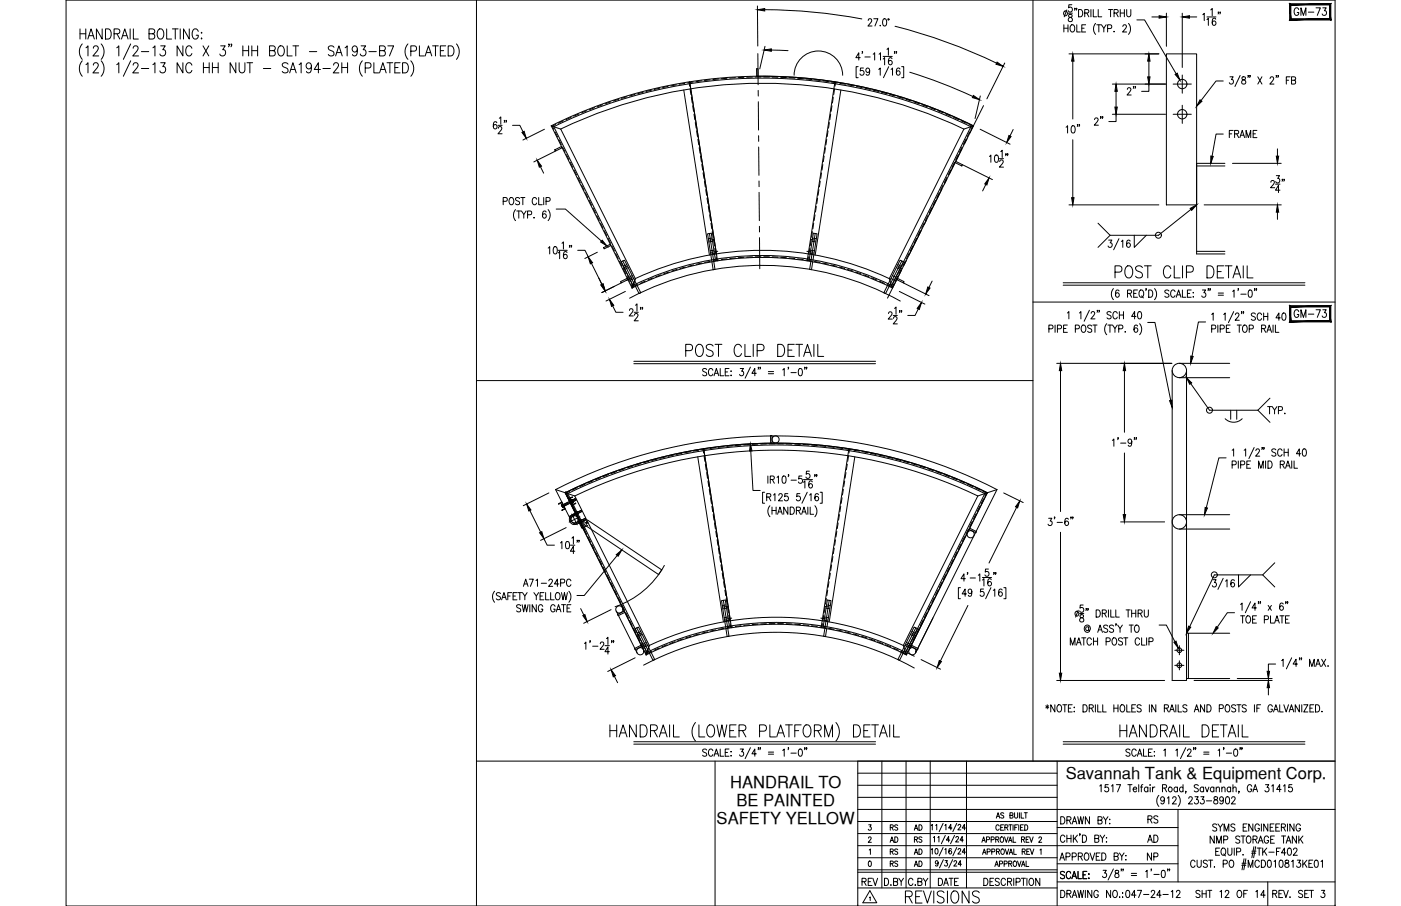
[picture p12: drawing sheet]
<svg xmlns="http://www.w3.org/2000/svg" width="432mm" height="279mm" viewBox="0 0 432 279" stroke-linecap="round" stroke-linejoin="round" font-family="sans-serif">
<defs><g id="words">
<g font-size="7.5">
<text x="344.3" y="228.6">HANDRAIL DETAIL</text>
<text x="278.3" y="279.8">REVISIONS</text>
</g>
<g font-size="7.1">
<text x="342.9" y="86.8">POST CLIP DETAIL</text>
<text x="210.6" y="111.1">POST CLIP DETAIL</text>
</g>
<text font-size="6.2" x="351.4" y="30.7" transform="rotate(-90 351.4 30.7)">2&quot;</text>
<g font-size="5.7">
<text x="397.9" y="6">GM-73</text>
<text x="341.1" y="39.9" transform="rotate(-90 341.1 39.9)">2&quot;</text>
<text x="377.8" y="43.7">FRAME</text>
<text x="397.9" y="99.1">GM-73</text>
<text x="264.9" y="274.5">REV</text>
<text x="288.2" y="274.5">DATE</text>
</g>
<g font-size="5.3">
<text x="352.8" y="255.1">RS</text>
<text x="352.8" y="261.1">AD</text>
<text x="352.8" y="266.3">NP</text>
<text x="346.1" y="278">047-24-12</text>
<text x="367.6" y="278">SHT 12 OF 14</text>
</g>
<g font-size="5.1">
<text x="225" y="243">HANDRAIL TO</text>
<text x="328.5" y="240.3">Savannah Tank &amp; Equipment Corp.</text>
<text x="227" y="248.6">BE PAINTED</text>
<text x="220.9" y="254.2">SAFETY YELLOW</text>
</g>
<g font-size="4.9">
<text x="273.4" y="261.1">AD</text>
<text x="280.8" y="261.1">RS</text>
<text x="273.4" y="268.5">RS</text>
<text x="280.8" y="268.5">AD</text>
</g>
<g font-size="4.4">
<text x="273.4" y="257.2">RS</text>
<text x="280.8" y="257.2">AD</text>
<text x="273.4" y="264.6">RS</text>
<text x="280.8" y="264.6">AD</text>
</g>
</g></defs>
<!-- layer: 0 -->
<g fill="none" stroke="#000" stroke-width=".31">
<path d="M20.4 0h391.1v279.4h-391.1zM146.9 0v279.4M318.4 0v234.7M318.4 93.2h93.1M146.9 117.4h171.5M146.9 234.7h264.6M220.4 234.7v44.7M264.4 238.4h61.4M264.4 234.7v44.7M271.8 234.7v39.1M279.3 234.7v39.1M286.7 234.7v39.1"/>
<path d="M297.9 234.7v39.1M325.8 234.7v44.7M264.4 249.6h147.1M264.4 257.1h61.4M264.4 253.3h61.4M264.4 245.9h61.4M264.4 242.2h61.4M325.8 255.2h37.3M363.1 249.6v22.4M264.4 260.8h98.7M264.4 269h61.4M264.4 268.2h61.4"/>
<path d="M264.4 273.8h61.4M264.4 264.5h61.4M325.8 266.4h37.3M325.8 272h85.7"/>
</g>
<!-- layer: TOE PLATE -->
<path d="M366.3 195.3v14M379 195.3h-13.3v14h13.3" fill="none" stroke="#000" stroke-width=".31"/>
<!-- layer: HANDRAIL -->
<g fill="none" stroke="#000" stroke-width=".31">
<path d="M212.6 25.2l8.3 53.5M361.3 114.3v95.5h4.4v-95.5M363.5 112.1h15.5M363.5 116.5h15.5M216.9 138.4l8.3 53.4M171.2 151a148 148 0 0 1 136.1 0M171.2 151l4.9 9.7M171.2 151l3 1M174.2 152a145.9 145.9 0 0 1 130.1 0M174.2 152l24.1 48.3M304.3 152l-24.1 48.3M307.3 151l-25.1 50.3 5.4-10.8"/>
<path d="M307.3 151l-3 1M363.5 158.7h15.5M204 175.7l-1 1.5M363.5 163.2h15.5M189.9 188.4l6.4 12.9"/>
<circle cx="363.5" cy="114.2" r="2.21"/>
<circle cx="239" cy="135.5" r="1.11"/>
<circle cx="177.1" cy="160.2" r="1.11"/>
<circle cx="299.2" cy="164.8" r="1.11"/>
<circle cx="363.5" cy="160.9" r="2.21"/>
<circle cx="190.9" cy="187.9" r="1.11"/>
<circle cx="197.3" cy="200.8" r="1.11"/>
<circle cx="281.2" cy="200.8" r="1.11"/>
<circle cx="363.5" cy="205.2" r=".73"/>
<circle cx="363.5" cy="200.5" r=".73"/>
</g>
<!-- layer: CENTER -->
<g fill="none" stroke="#000" stroke-width=".31">
<path d="M233.6 16.5l.1 9.6M233.7 27.9v1.7M233.7 31.4l.1 8.7M303.1 32.6l-4.3 8.6M361.6 35.2h5.6M361.6 25.9h5.6M364.4 23.1v5.6M364.4 32.4v5.7M233.8 41.8v1.8M233.8 45.3l.1 8.8M233.9 55.8l.1 1.8M234 59.3v8.8"/>
<path d="M290.3 58.4l-3.9 7.8M291.8 55.2l-.7 1.6M296.5 45.8l-3.9 7.9M298.1 42.7l-.8 1.6M220.1 73.9l-1.4 .2M221.2 77.5l-2 .3M234.1 69.8v1.7M234.1 73.3l.1 9.6M248.7 77.5l2 .3M249.9 73.9l1.3 .2M284 70.9l-3.9 7.8M285.6 67.7l-.8 1.6"/>
<path d="M193.1 82.2l-1.2 .6M194.8 85.6l-1.8 .9M276.8 82.2l1.2 .6M277.8 83.4l-4.3 8.5M279.4 80.2l-.8 1.6M176.2 158.5l1.7 3.3M177.5 153.9l-4.4 2.2M178.7 159.4l-3.3 1.6M177.5 161.2l-.9 .5M180.3 161.2l1 .1M180.8 160.7l-.1 1.1M197.4 195.3l-1.2 .7"/>
<path d="M199.1 198.7l-1.7 .9M224.4 187l-1.4 .2M225.5 190.6l-1.9 .3M253 190.6l2 .3M254.1 187l1.4 .2M279.4 198.7l1.8 .9M281.1 195.3l1.2 .7M363.5 199.1v2.8M362.1 205.2h2.8M362.1 200.5h2.8M363.5 203.8v2.8"/>
</g>
<!-- layer: DIM -->
<g fill="none" stroke="#000" stroke-width=".31">
<path d="M233.4 1.8l.2 12.4M235.7 3a166.3 166.3 0 0 1 29.9 2.8M235.8 14.3l-1.6 7M237.7 15.4l5.2 .2M265.1 17.8h-1.3l.9-1.5v2.2M265.9 16h-.2h.2l-.2 .5M266.6 17.6h1.6M267.6 6.3l.3-.5 .6 .1 .2 .3-.3 .8-.9 1h1.3M269.1 16.7l.5-.4v2.2M269.3 5.8h1.3l-.9 2.2M270.9 16.7l.5-.4v2.2M271.3 7.8v.2z"/>
<path d="M272.2 18.2l.4-.4v2.2M272.2 17.4h2.8M272.3 5.9l.5-.1a1.44 1.44 0 0 1 0 2.2h-.2a1.58 1.58 0 0 1-.3-2.1zM273.4 15.2l.4-.4v2.2M273.7 5.8h.2v.3h-.2zM274.9 18.1l-.5-.3a1.27 1.27 0 0 0 0 2.2 .64 .64 0 0 0 .7-.6 .64 .64 0 0 0-.6-.7 .64 .64 0 0 0-.7 .6M275.8 16h-.2h.2l-.2 .5M275.9 8.1a166.3 166.3 0 0 1 31.2 11.4M276.4 16h-.2h.2l-.2 .5M309.7 19.4l-5.5 11.1M327.9 7.6v2.3M327.9 8.7h1.3"/>
<path d="M328.8 3l-.8 2.2M329.2 7.6v2.3M329.2 4.1h1.3M329.4 4.6v.6a.89 .89 0 0 1 1 .4 .89 .89 0 0 1-.1 1 .72 .72 0 0 1-1.1-.5 .72 .72 0 0 1 1-.8l.2-.5a.66 .66 0 0 0-1-.2zM329.5 16.6h27.7M330.2 7.7l.1-.1a1.13 1.13 0 0 1 1 1.2 1.13 1.13 0 0 1-1 1.1 1.41 1.41 0 0 1-.1-2.2zM330.3 1.5h-.9v.9a.69 .69 0 0 1 1 .1 .69 .69 0 0 1-.2 1 .69 .69 0 0 1-1-.2M330.6 18.9v17.8M331.3 2.6h-.1h.1l-.1 .6M331.9 2.6h-.2h.2l-.2 .6M331.9 7.6v2.3h1.1M332.4 2.9a1.13 1.13 0 0 1 1.3 1.2 1.13 1.13 0 0 1-1.3 1.1z"/>
<path d="M333.4 8.7h.7M334.3 4l1.1-.1 .2-.3-.2-.6-1.1-.1v2.3M334.6 7.6h-1.2v2.3h1.2M335 4l.6 1.2M336.2 2.9v2.3M337 2.9v2.3h1M337.7 7.2a2.55 2.55 0 0 0 0 3.4M338 7.6h1.3M338.5 2.9v2.3h1.1M338.7 7.6v2.3M339.5 7.6l.7 1.1v1.2M340.9 7.6l-.7 1.1"/>
<path d="M341.4 8.8l1.1-.1 .1-.8-1.2-.3v2.3M341.7 2.9h1.2M342.3 2.9v2.3M343.4 4l1-.1 .2-.7-1.2-.3v2.3M343.4 9.7v.2zM344 4l.6 1.2M345.3 2.9v2.3M345.3 4h1.2M346.1 8.2l.3-.6h.4l.4 .5-.3 .7-.9 1.1h1.3M346.5 2.9v2.3M347.3 2.9v1.7l.5 .6 .5-.1 .2-.5v-1.7M347.8 7.2a2.61 2.61 0 0 1 0 3.4"/>
<path d="M350.4 6.1h2.4l9.7 16.7M354.1 18.9v4.8M355 5.2h2.3M359.5 4.1v10.2M364.4 4.1v16.7M366.6 5.2h2.3M370.7 4.5l.5-.4v2.3M372 6l.4-.4v2.2M372 5.2h2.8M373.1 3l.5-.4v2.2M374.7 5.9l-.6-.3a1.28 1.28 0 0 0 .1 2.2 .65 .65 0 0 0 .6-.9 .65 .65 0 0 0-1.1-.1l-.1 .3M375.6 3.8h-.2h.2l-.2 .5"/>
<path d="M376.1 3.8h-.1h.1l-.1 .5M153.1 37.9l-.5-.4a1.29 1.29 0 0 0 .1 2.3 .65 .65 0 0 0 .5-1 .65 .65 0 0 0-1.1-.1l-.1 .3M153.5 38.7h1.2M153.6 39.6l.3-.6h.4l.4 .5-.3 .7-.9 1.1h1.2M153.9 36.5l.4-.5v2.3M155.6 37.2h-.2h.2l-.2 .6M156.1 37.2h-.2h.2l-.2 .6M158 38.7h2.2l1 2M167.8 39.9l-6.6 3.3M233.6 23.5a145.9 145.9 0 0 1 66.4 15.3M244.8 23.2a7.5 7.5 0 0 1 7.4-7.5 7.5 7.5 0 0 1 7.5 7.5M264.5 20.6h-.6v3.4h.6"/>
<path d="M266.1 21h-.9l-.1 .9a.7 .7 0 0 1 1.1 0 .7 .7 0 0 1-.1 1.1 .7 .7 0 0 1-1.1-.2M268 21.7a.6 .6 0 0 1-.6 .7 .6 .6 0 0 1-.6-.8l.6-.6a1.21 1.21 0 0 1 .7 1.1 1.21 1.21 0 0 1-.8 1.1l-.3-.3M270.8 21.4l.5-.4v2.2M273.9 20.6l-1.6 3.4M274.6 21.4l.5-.4v2.2M277.3 21.3l-.5-.3a1.28 1.28 0 0 0 .1 2.2 .65 .65 0 0 0 .5-.9 .65 .65 0 0 0-1-.2l-.1 .4M277.9 20.6h.6v3.4h-.6M280.4 22.3l9.8 3.4 9.7 4.1M302.1 39.9l9.2 4.6M302.1 29.6l-1.6 7M312.3 39.9l-1 2.1M328.6 39.2l.4-.4v2.2"/>
<path d="M330.4 38.9l.4-.1a1.41 1.41 0 0 1 0 2.2h-.2a1.6 1.6 0 0 1-.2-2.1zM332.2 38.5h-.2h.2l-.2 .5M332.7 38.5h-.2h.2l-.2 .5M342.8 25.9h16.4M342.8 35.2h16.4M344 35.2v2.3h-2.2M344 28.2v4.8M354.1 25.9v2.3h-2.2M377 25h-2.2l-4.6 6M379.1 23.7h1l-.6 .8a.69 .69 0 0 1 .6 1.1 .69 .69 0 0 1-1.2-.1M382.2 23.3l-1.6 3.4M382.9 23.8v.6a.82 .82 0 0 1 .9 .5 .82 .82 0 0 1-.3 1 .73 .73 0 0 1-.9-.7 .73 .73 0 0 1 1-.7l.3-.5a.66 .66 0 0 0-1-.2z"/>
<path d="M384.8 23.4h-.2h.2l-.2 .5M385.3 23.4h-.2h.2l-.2 .5M387.7 23.7l1.2 2.2M388.9 23.7l-1.2 2.2M391.5 24.2l.3-.5h.4l.4 .4-.3 .8-.9 1h1.2M393.4 23.4h-.1h.1l-.1 .5M394 23.4h-.2h.2l-.2 .5M396.5 24.7h.7M397.6 23.7h-1.1v2.2M398.1 24.7l1.1-.1v-.7l-1.1-.2v2.2l1.1-.2 .1-.5-.4-.5M166.6 51.4l1 2M171.2 46.6l-6.7 3.3"/>
<path d="M296.7 50.8l9.2 4.6M303.8 56.9l-.9 2M304.9 48.2l.5-.4v2.3M306.7 47.9l.5-.1a1.44 1.44 0 0 1 0 2.3h-.2a1.64 1.64 0 0 1-.3-2.2zM308 48.9h1.3M308.1 49.8l.4-.5h.3l.4 .4-.3 .8-.9 1h1.3M308.4 46.8l.5-.5v2.3M310.1 47.5h-.2h.2l-.2 .5M310.6 47.5h-.1h.1l-.1 .5M330.6 43.1v17.9M377 41.3h-2.2l-1.2 6.9M379.9 50.4h15"/>
<path d="M391.7 56.2l.3-.5 .6 .1 .2 .3-.3 .7-.9 1.1h1.3M393.1 56.8h1.4M393.4 54.2h1l-.6 .8a.67 .67 0 0 1 .6 1.1 .67 .67 0 0 1-1.2-.1M393.7 45.9v2.3M394.5 58.7h-1.4l.9-1.5v2.2M395.3 55.4h-.2h.2l-.2 .5M395.9 55.4h-.2h.2l-.2 .5M155.1 62.1l1.1-.1 .2-.3-.2-.7-1.1-.1v2.2M157.2 61l.2-.1a1.13 1.13 0 0 1 1 1.1 1.13 1.13 0 0 1-1 1.1 1.41 1.41 0 0 1-.2-2.1zM158.9 64.6a2.57 2.57 0 0 0 0 3.5M159.3 65.1h1.2M159.9 65.1v2.2"/>
<path d="M160.1 61.2l-.4-.3-.8 .3 .2 .6 .9 .4 .1 .3v.3l-.4 .3-.8-.3M160.5 60.9h1.3M160.7 65.1l.7 1v1.2M161.1 60.9v2.2M162.2 65.1l-.8 1M162.6 66.2l1.1-.1 .2-.3-.2-.6-1.1-.1v2.2M164.6 67.1v.2zM165.4 61.4a.7 .7 0 0 0-.8-.5 .7 .7 0 0 0-.6 .9v.5a.7 .7 0 0 0 .6 .8 .7 .7 0 0 0 .8-.5M166 60.9v2.2h1.1M167.6 60.9v2.2M168.3 62.1l1.1-.1 .2-.3-.2-.7-1.1-.1v2.2M168.3 65.4l-.6-.3a1.27 1.27 0 0 0 .1 2.2 .64 .64 0 0 0 .7-.6 .64 .64 0 0 0-.6-.7 .64 .64 0 0 0-.7 .5"/>
<path d="M168.9 64.6a2.57 2.57 0 0 1 0 3.5M169 76.5l.4-.4v2.2M170.8 76.2l.4-.1a1.41 1.41 0 0 1 0 2.2h-.2a1.58 1.58 0 0 1-.2-2.1zM171.4 64.5h2.9l11.1 9.9M172 78l.5-.4v2.2M172 77.2h2.8M173.2 75l.5-.4v2.2M174.8 77.9l-.6-.3a1.27 1.27 0 0 0 .1 2.2 .64 .64 0 0 0 .6-.6 .64 .64 0 0 0-.6-.7 .64 .64 0 0 0-.6 .6M175.7 75.8h-.2h.2l-.2 .5M176.2 75.8h-.2h.2l-.2 .5M178.1 77.2h2.2l1 2M184.1 77.8l-3.8 1.9"/>
<path d="M329.5 63.2h27.7M338.4 68.8l3.7 3.8M341.7 74h1l-.5 .9a.68 .68 0 0 1 .5 1 .68 .68 0 0 1-1.2 0M344.9 73.6l-1.7 3.4M345.6 74.5l.5-.5v2.3M348.3 74.4l-.5-.4a1.29 1.29 0 0 0 .1 2.3 .66 .66 0 0 0 .5-1 .66 .66 0 0 0-1.1-.1l-.1 .3M349.6 72.6v3.7l3.7-3.7M367.1 64.6l-10.1 8h-14.9l-3.7 3.7M371.1 63.2h23.8M393.7 65.4v2.2M182.3 81.2l3.2 6.5-1-2M188.8 94.3l1 2h2.2"/>
<path d="M191.4 87.3l-5.9 2.9M192.7 89.9l-5.9 2.9M194 95.7l.4-.5h.3l.4 .4-.3 .8-.9 1h1.3M195.5 96.3h1.2M195.5 97.2l.4-.5h.4l.3 .4-.2 .8-.9 1h1.2M195.9 94.1l.4-.4v2.2M197.5 94.9h-.1h.1l-.1 .5M198.1 94.9h-.2h.2l-.2 .5M273.9 96.7l.3-.5h.4l.3 .4-.2 .7-1 1.1h1.3M275.3 97.3h1.3M275.4 98.2l.3-.6h.4l.4 .5-.3 .7-.9 1.1h1.3M275.7 95.1l.5-.4v2.2"/>
<path d="M277.2 89.9l7.9 3.9M277.4 95.8h-.2h.2l-.2 .6M277.9 95.8h-.2h.2l-.2 .6M278.5 87.3l7.8 3.9M283 95.3l-1 2h-2.2M287.3 86.7l-1 2M327.7 87.9h74.5M327.7 87.2h74.5M329 96.5l.4-.4v2.2M332.7 96.5l.4-.4v2.2M335.8 95.7l-1.7 3.4M336.3 96.6l.4-.5h.3l.4 .4-.3 .8-.9 1h1.3"/>
<path d="M338.3 95.8h-.2h.2l-.2 .5M338.8 95.8h-.1h.1l-.1 .5M341.1 99.8a2.57 2.57 0 0 0 0 3.4M342.5 96.4l-.5-.3-.8 .3 .2 .5 1 .6 .1 .5a.74 .74 0 0 1-1.3 0M343.2 89a2.57 2.57 0 0 0 0 3.4M344.4 96.6a.7 .7 0 0 0-.9-.5 .7 .7 0 0 0-.5 .8v.6a.7 .7 0 0 0 .5 .8 .7 .7 0 0 0 .9-.5M344.9 89.7l-.6-.3a1.3 1.3 0 0 0 .1 2.3 .66 .66 0 0 0 .6-1 .66 .66 0 0 0-1.1-.1l-.1 .3M345 96.1v2.2M345 97.2h1.3M346.3 96.1v2.2M347.5 90.5l1.1-.1 .2-.3-.2-.6-1.1-.1v2.3M348.1 90.5l.7 1.2"/>
<path d="M349.4 90.5h.7M350.1 97.6h-1.3l.9-1.5v2.2M350.6 89.4h-1.2v2.3h1.2M350.9 96.2l.4-.1a1.4 1.4 0 0 1 0 2.2h-.2a1.61 1.61 0 0 1-.2-2.1zM351.2 99.8a2.57 2.57 0 0 1 0 3.4M351.4 89.5l.2-.1a1.14 1.14 0 0 1 .9 1.2 1.14 1.14 0 0 1-.9 1.1 1.45 1.45 0 0 1-.2-2.2zM351.9 91.2l.5 .7M353.3 89.1h-.2h.2l-.2 .5M353.7 99.4h2.3l4.8 24.1M354 89.4a1.13 1.13 0 0 1 1.3 1.2 1.13 1.13 0 0 1-1.3 1.1zM355.8 89a2.57 2.57 0 0 1 0 3.4M360.3 89.7l-.5-.3-.8 .3 .2 .6 1 .5 .1 .6-.5 .3-.8-.3"/>
<path d="M362.2 90a.7 .7 0 0 0-.9-.6 .7 .7 0 0 0-.5 .9v.5a.7 .7 0 0 0 .5 .9 .7 .7 0 0 0 .9-.6M362.5 91.7l.8-2.3 .7 2.3M362.8 90.9h.9M364.4 89.4v2.3h1.1M366 90.5h.7M367.1 89.4h-1.1v2.3h1.1M367.8 90.2v.2zM367.8 91.5v.2zM370.6 89.4h1l-.6 .9a.69 .69 0 0 1 .6 1 .69 .69 0 0 1-1.2-.1M371.6 99.3h-2.2l-2 10.6M372.5 89.1h-.2h.2l-.2 .5M373 89.1h-.1h.1l-.1 .5"/>
<path d="M373.4 97l.5-.5v2.3M375.5 90.4h1.6M375.5 91h1.6M377.1 97l.5-.5v2.3M379.9 89.9l.4-.5v2.3M380.2 96.1l-1.6 3.4M380.8 97.1l.3-.6h.4l.4 .5-.3 .7-.9 1.1h1.3M381.7 89.1h-.2h.2l-.2 .5M382.4 90.7h1.7M382.8 96.2h-.2h.2l-.2 .6M383.3 96.2h-.2h.2l-.2 .6M385 89.5l.4-.1a1.44 1.44 0 0 1 0 2.3h-.2a1.58 1.58 0 0 1-.2-2.2z"/>
<path d="M386.8 89.1h-.2h.2l-.2 .5M386.9 96.9a.63 .63 0 0 0-.8-.4 .63 .63 0 0 0-.4 .8l1.1 .5 .1 .6-.4 .4-.8-.4M387.3 89.1h-.2h.2l-.2 .5M388.8 97.1a.7 .7 0 0 0-.8-.6 .7 .7 0 0 0-.5 .9v.5a.7 .7 0 0 0 .5 .9 .7 .7 0 0 0 .8-.6M389.5 96.5v2.3M389.5 97.6h1.2M390.7 96.5v2.3M394.6 98h-1.3l.9-1.5v2.3M395.4 96.6l.4-.1a1.41 1.41 0 0 1 0 2.3h-.2a1.6 1.6 0 0 1-.2-2.2zM195.3 112.2h74.6M195.3 111.4h74.6M217.8 114l-.4-.4-.8 .4 .1 .5 1 .5 .1 .6-.4 .3-.8-.3"/>
<path d="M219.7 114.2a.7 .7 0 0 0-.8-.5 .7 .7 0 0 0-.5 .8v.5a.7 .7 0 0 0 .5 .9 .7 .7 0 0 0 .8-.5M220.1 115.9l.7-2.3 .7 2.3M220.3 115.1h1M222 113.6v2.3h1.1M223.5 114.7h.7M224.7 113.6h-1.2v2.3h1.2M225.3 114.4v.2zM225.3 115.7v.2zM228.1 113.6h1l-.5 .9a.69 .69 0 0 1 .5 1.1 .69 .69 0 0 1-1.2-.1M231.3 113.2l-1.6 3.4M233.1 115.1h-1.3l.8-1.5v2.3M233.8 113.3h-.2h.2l-.2 .6"/>
<path d="M234.4 113.3h-.2h.2l-.2 .6M236.8 114.6h1.6M236.8 115.3h1.6M241.2 114.1l.5-.5v2.3M243.1 113.3h-.2h.2l-.2 .6M243.8 114.9h1.6M246.3 113.7l.5-.1a1.4 1.4 0 0 1 0 2.3h-.2a1.59 1.59 0 0 1-.3-2.2zM248.1 113.3h-.2h.2l-.2 .6M248.7 113.3h-.2h.2l-.2 .6M323.3 101.4l1.1-.1 .1-.3-.1-.6-1.1-.2v2.3M325.2 100.2v2.3M325.7 112.1h35.5"/>
<path d="M325.9 101.4l1.1-.1 .2-.3-.2-.6-1.1-.2v2.3M326.9 114.3v43.5M327.8 101.3h.7M329 100.2h-1.2v2.3h1.2M331.4 101.4l1.1-.1 .2-.3-.2-.6-1.1-.2v2.3M333.6 100.4l.2-.2a1.14 1.14 0 0 1 .9 1.2 1.14 1.14 0 0 1-.9 1.1 1.44 1.44 0 0 1-.2-2.1zM336.5 100.6l-.5-.4-.8 .4 .2 .5 1 .5 .1 .6-.5 .3-.8-.3M336.8 100.2h1.3M337.5 100.2v2.3M341.5 100.2h1.2M342.1 100.2v2.3M342.9 100.2l.7 1.1v1.2"/>
<path d="M344.4 100.2l-.8 1.1M344.8 101.4l1.1-.1 .1-.8-1.2-.3v2.3M346.6 114.3v19M346.8 102.3v.2zM350.6 100.6l-.5-.4a1.29 1.29 0 0 0 0 2.3 .65 .65 0 0 0 .6-1 .65 .65 0 0 0-1.1-.1l-.1 .3M367 118.3l5.8 8.2h14.9M373.4 101.4l1.1-.1 .2-.3-.2-.6-1.1-.2v2.3M375.3 100.2v2.3M376.1 101.4l1-.1 .2-.3-.2-.6-1-.2v2.3M378 101.3h.7M379.1 100.2h-1.1v2.3h1.1M381.3 100.2h1.3"/>
<path d="M382 100.2v2.3M383.3 100.4l.2-.2a1.14 1.14 0 0 1 .9 1.2 1.14 1.14 0 0 1-.9 1.1 1.43 1.43 0 0 1-.2-2.1zM385 101.4l1.1-.1 .2-.3-.2-.6-1.1-.2v2.3M388.8 101.3l1.1-.1 .2-.3-.2-.5-1.1-.2v2.3M389.5 101.3l.6 1.2M390.5 102.5l.7-2.3 .7 2.3M390.7 101.7h.9M392.4 100.2v2.3M393.1 100.2v2.3h1.1M231.4 139.1l.7 12.2h2.2M342.8 135.8l.5-.4v2.2M344.7 135.1h-.2h.2l-.2 .5"/>
<path d="M345.4 136.7h1.6M346.6 139.7v19M348.8 136.1a.6 .6 0 0 1-.8 .5 .6 .6 0 0 1-.2-.9 .6 .6 0 0 1 .9 0l.1 .4a1.08 1.08 0 0 1-.7 1.5l-.4-.3M349.7 135.1h-.2h.2l-.2 .5M350.3 135.1h-.2h.2l-.2 .5M377.6 129.1a3.7 3.7 0 0 0 5.3 0M379.3 126.5v2.8M379.8 138.9l.4-.5v2.3M381.2 126.5v2.8M383.5 138.9l.4-.5v2.3M386.5 138l-1.6 3.4M387.1 139l.4-.6h.3l.4 .5-.3 .7-.9 1.1h1.3"/>
<path d="M387.7 126.5l3.7 3.7M389.1 138.1h-.2h.2l-.2 .5M389.6 138.1h-.2h.2l-.2 .5M390.7 125.4h1.2M391.3 125.4v2.2M391.4 122.8l-3.7 3.7M392.1 125.4l.7 1.1v1.1M393.2 138.7l-.4-.3-.8 .3 .2 .6 .9 .5 .1 .6-.4 .3-.8-.3M393.6 125.4l-.8 1.1M394 126.6l1.1-.1 .2-.3-.2-.7-1.1-.1v2.2M395.1 139a.7 .7 0 0 0-.8-.6 .7 .7 0 0 0-.5 .9v.5a.7 .7 0 0 0 .5 .9 .7 .7 0 0 0 .8-.6M395.8 138.4v2.3"/>
<path d="M395.8 139.5h1.2M395.9 127.5h.2zM397 138.4v2.3M400.9 139.9h-1.3l.9-1.5v2.3M401.7 138.5l.4-.1a1.41 1.41 0 0 1 0 2.3h-.2a1.6 1.6 0 0 1-.2-2.2zM163.3 157.4l3.3 6.7M169.2 152l-7.9 4M235.7 151.8h-.7v3.4h.7M236.3 153.3l1.1-.1 .1-.8-1.2-.2v2.3M236.7 146.8v2.2M236.9 153.3l.7 1.2M237.3 156a2.57 2.57 0 0 0 0 3.4"/>
<path d="M237.4 147.9l1.1-.1 .2-.4-.2-.5-1.1-.1v2.2M237.9 156.4v2.2M237.9 157.4h1.3M238 147.9l.7 1.1M238.4 152.7l.4-.5v2.3M239.2 156.4v2.2M239.5 147.2l.4-.4v2.2M239.6 158.6l.8-2.2 .7 2.2M239.9 157.9h.9M240 152.8l.4-.6h.3l.4 .5-.3 .7-.9 1.1h1.3M241.3 146.9l.4-.1a1.44 1.44 0 0 1 0 2.2h-.1a1.64 1.64 0 0 1-.3-2.1zM242.8 152.2h-.9l-.1 1a.7 .7 0 0 1 1.1 0 .7 .7 0 0 1-.1 1 .7 .7 0 0 1-1.1-.2"/>
<path d="M242.8 156.4v2.2l-1.2-2.2v2.2M243.1 146.5h-.2h.2l-.2 .5M243.5 156.4a1.13 1.13 0 0 1 1.3 1.1 1.13 1.13 0 0 1-1.3 1.1zM243.8 148.1h1.6M245.4 157.4l1.1-.1 .1-.7-1.2-.2v2.2M246.1 157.4l.6 1.2M246.5 152.2h-.9l-.1 1a.7 .7 0 0 1 1.1 0 .7 .7 0 0 1-.1 1 .7 .7 0 0 1-1.1-.2M247.1 158.6l.7-2.2 .7 2.2M247.2 146.8h-.9l-.1 1a.7 .7 0 0 1 1 0 .7 .7 0 0 1-.1 1 .7 .7 0 0 1-1-.2M247.4 157.9h.8M247.6 148.7l.5-.4v2.2M247.6 147.9h2.8"/>
<path d="M248.8 151.8l-1.6 3.4M249 156.4v2.2M249.5 145.3h-.9l-.1 1a.7 .7 0 0 1 1 0 .7 .7 0 0 1-.1 1 .7 .7 0 0 1-1-.2M249.5 152.7l.5-.5v2.3M249.7 156.4v2.2h1.1M250.3 148.6l-.5-.3a1.27 1.27 0 0 0 .1 2.2 .64 .64 0 0 0 .6-.6 .64 .64 0 0 0-.6-.7 .64 .64 0 0 0-.7 .6M251.1 156a2.57 2.57 0 0 1 0 3.4M251.2 146.5h-.1h.1l-.1 .5M251.8 146.5h-.2h.2l-.2 .5M252.2 152.5l-.5-.3a1.27 1.27 0 0 0 .1 2.3 .64 .64 0 0 0 .6-.7 .64 .64 0 0 0-.6-.6 .64 .64 0 0 0-.7 .5M252.8 151.8h.6v3.4h-.6M309.4 152l6 3"/>
<path d="M313.3 156.5l-8.5 17.1M323.2 159.8h1l-.5 .9a.68 .68 0 0 1 .5 1 .68 .68 0 0 1-1.2-.1M325.1 159.5h-.2h.2l-.2 .5M330.2 159.5h-.2h.2l-.2 .5M330.7 159.5h-.2h.2l-.2 .5M377.9 141.2h-2.2l-3.9 15.4M379.8 143.3l1.1-.1 .1-.3-.1-.6-1.1-.1v2.2M381.7 142.2v2.2M382.4 143.3l1.1-.1 .1-.8-1.2-.2v2.2M384.3 143.2h.7M385.4 142.2h-1.1v2.2h1.1M387.9 144.4v-2.2l.7 2.2 .7-2.2v2.2"/>
<path d="M390.1 142.2v2.2M390.8 142.2a1.13 1.13 0 0 1 1.3 1.1 1.13 1.13 0 0 1-1.3 1.1zM394.6 143.2l1.1-.1 .1-.7-1.2-.2v2.2M395.2 143.2l.7 1.2M396.2 144.4l.7-2.2 .8 2.2M396.5 143.7h.9M398.1 142.2v2.2M398.8 142.2v2.2h1.1M163.1 178.6h1.3l-.9 2.2M165.2 179l.5-.4v2.2M166.8 179.9h1.6M167.6 166.1l1 2h2.3"/>
<path d="M169.2 179.1l.3-.5h.4l.4 .4-.3 .8-.9 1h1.2M172.7 167.4l.5-.4v2.2M172.8 179.8l1.1-.1 .2-.4-.2-.6-1.1-.1v2.2M174.5 162.7l-7.9 3.9M174.5 167.1l.5-.1a1.42 1.42 0 0 1 0 2.2h-.2a1.62 1.62 0 0 1-.3-2.1zM175.8 168.1h1.4M176 179.1a.7 .7 0 0 0-.9-.5 .7 .7 0 0 0-.5 .9v.5a.7 .7 0 0 0 .5 .8 .7 .7 0 0 0 .9-.5M176.3 165.9l.4-.4v2.2M177.2 170h-1.4l.9-1.5v2.2M178 166.7h-.2h.2l-.2 .5M178.5 166.7h-.1h.1l-.1 .5M190.2 171.3l-10.1 12.3h-2.3"/>
<path d="M297.5 178.5h-1.3l.9-1.5v2.2M298.3 176.7h-.2h.2l-.2 .5M299 178.2h1.6M301.5 177.4l.5-.4v2.2M302.8 178.9l.5-.4v2.2M302.8 178.1h2.8M304.7 175.5h-1v.9a.69 .69 0 0 1 1 .1 .69 .69 0 0 1-.1 1 .69 .69 0 0 1-1-.2M305.5 178.8l-.5-.3a1.29 1.29 0 0 0 .1 2.2 .65 .65 0 0 0 .5-.9 .65 .65 0 0 0-1.1-.2l-.1 .4M306.4 176.7h-.2h.2l-.2 .5M307 176.7h-.2h.2l-.2 .5M325.8 161.1h1.6M326.9 164.1v43.5"/>
<path d="M329.3 160.1l-.6-.3a1.29 1.29 0 0 0 .1 2.3 .65 .65 0 0 0 .6-1 .65 .65 0 0 0-1.1-.1l-.1 .3M345.4 161h13.5M373.8 178.8h1l-.5 .8a.67 .67 0 0 1 .5 1.1 .67 .67 0 0 1-1.1-.1M377 178.4l-1.6 3.4M377.7 179.2l.5-.4v2.2M380.4 179.1l-.5-.3a1.29 1.29 0 0 0 .1 2.2 .65 .65 0 0 0 .5-.9 .65 .65 0 0 0-1.1-.1l-.1 .3M381.7 177.3v3.7l3.7-3.7M392.9 173.6l-3.7 3.7M152.4 182.3a2.57 2.57 0 0 0 0 3.4M154.2 183.1l-.4-.3-.8 .3 .2 .5 .9 .4 .1 .3v.4l-.4 .3-.8-.3M154.6 185l.7-2.2 .8 2.2M154.9 184.2h.9"/>
<path d="M156.5 183.8h.7M157.7 182.8h-1.2v2.2M158.1 183.8h.8M159.3 182.8h-1.2v2.2h1.2M159.6 182.8h1.2M160.2 182.8v2.2M160.5 186.8l-.5-.3-.8 .3 .2 .5 .9 .4 .2 .4v.3l-.5 .3-.8-.3M160.9 186.5l.5 2.2 .4-2.2 .5 2.2 .5-2.2M161 182.8l.8 1v1.2M161.3 180.8l.7-2.2 .8 2.2M161.6 180.1h.9M162.5 182.8l-.7 1"/>
<path d="M163.3 186.5v2.2M164.5 182.8l.8 1v1.2M165.3 186.5v2.2l-1.3-2.2v2.2M166 182.8l-.7 1M166.5 183.8h.7M167.3 187a.7 .7 0 0 0-.9-.5 .7 .7 0 0 0-.5 .8v.6a.7 .7 0 0 0 .7 .8 .7 .7 0 0 0 .7-.8h-.5M167.6 182.8h-1.1v2.2h1.1M168.2 182.8v2.2h1.1M169.7 182.8v2.2h1.1M171.1 187a.7 .7 0 0 0-.9-.5 .7 .7 0 0 0-.5 .8v.6a.7 .7 0 0 0 .7 .8 .7 .7 0 0 0 .7-.8h-.5M171.4 188.7l.7-2.2 .8 2.2M171.5 182.9l.2-.1a1.13 1.13 0 0 1 .9 1.1 1.13 1.13 0 0 1-.9 1.1 1.39 1.39 0 0 1-.2-2.1z"/>
<path d="M171.7 188h.9M172.3 180.1h-1.4l.9-1.5v2.2M173.1 182.8l.4 2.2 .5-2.2 .4 2.2 .5-2.2M173.1 186.5h1.2M173.7 186.5v2.2M174.8 187.5h.7M175.3 182.3a2.57 2.57 0 0 1 0 3.4M176 186.5h-1.2v2.2h1.2M179 187.7l1 2M180.1 198.4l.5-.4v2.2M181.9 197.7h-.1h.1l-.1 .5M182.7 199.3h1.6"/>
<path d="M185 198.5l.4-.5 .5 .1 .2 .3-.3 .8-.9 1h1.3M186.5 199.1h1.3M186.9 196.9l.5-.4v2.3M188.3 188l-8.4 4.2M188.6 197.7h-.2h.2l-.2 .5M189.2 197.7h-.2h.2l-.2 .5M296 181.2h-.6v3.4h.6M297.9 183.2h-1.4l1-1.5v2.2M298.3 186.7l-8.5 17.2M299.5 182.4a.6 .6 0 0 1-.6 .6 .6 .6 0 0 1-.5-.7l.5-.6a1.3 1.3 0 0 1 .1 2.2l-.5-.3M303.1 181.7h-.8l-.1 .9a.7 .7 0 0 1 1 0 .7 .7 0 0 1-.1 1.1 .7 .7 0 0 1-1-.2M305.4 181.2l-1.6 3.4"/>
<path d="M306.1 182.1l.5-.4v2.2M308.9 182l-.6-.3a1.29 1.29 0 0 0 .1 2.2 .64 .64 0 0 0 .6-.6 .64 .64 0 0 0-.5-.7 .64 .64 0 0 0-.7 .6M309.4 181.2h.6v3.4h-.6M329.9 198.9v-2.2l.7 2.2 .7-2.2v2.2M331.8 198.9l.7-2.2 .7 2.2M332 198.2h1M332.3 188.2l-.8 2.1M332.8 189.2h1.2M333 189.7v.6a.82 .82 0 0 1 .9 .5 .82 .82 0 0 1-.3 1 .73 .73 0 0 1-.9-.7 .73 .73 0 0 1 1-.7l.2-.5a.66 .66 0 0 0-.9-.2zM333.4 196.7h1.3M333.9 186.6h-.9l-.1 1a.69 .69 0 0 1 1 0 .69 .69 0 0 1-.1 1 .69 .69 0 0 1-1-.2M334 196.7v2.2"/>
<path d="M334.9 187.8h-.2h.2l-.2 .5M335.4 187.8h-.2h.2l-.2 .5M335.5 193.6l-.2-.3a.57 .57 0 0 0-.7 .6 .57 .57 0 0 0 .8 .5l.1-.3M335.5 193.3l.1 1.2a.95 .95 0 0 0 .3-1.3 .95 .95 0 0 0-1.3-.4 .95 .95 0 0 0-.4 1.2 .93 .93 0 0 0 .6 .9 .93 .93 0 0 0 1-.2M336.4 197.2a.7 .7 0 0 0-.9-.5 .7 .7 0 0 0-.5 .8v.6a.7 .7 0 0 0 .5 .8 .7 .7 0 0 0 .9-.5M337 196.7v2.2M337 197.8h1.3M337.8 188.1a1.13 1.13 0 0 1 1.3 1.1 1.13 1.13 0 0 1-1.3 1.1zM338.3 196.7v2.2M338.3 195l.7-2.2 .8 2.2M338.6 194.2h.9M339.7 189.1l1.1-.1 .1-.7-1.2-.2v2.2"/>
<path d="M340.4 189.1l.6 1.2M340.9 197.9l1.1-.1 .1-.9-1.2-.2v2.2M341.4 193.1l-.4-.3-.9 .3 .2 .5 .9 .4 .2 .7a.74 .74 0 0 1-1.3 0M341.6 188.1v2.2M342.3 188.1v2.2h1.2M343.1 196.8l.2-.1a1.14 1.14 0 0 1 .9 1.1 1.14 1.14 0 0 1-.9 1.1 1.46 1.46 0 0 1-.2-2.1zM343.2 193.1l-.4-.3-.9 .3 .2 .5 1 .5 .1 .6a.74 .74 0 0 1-1.3 0M343.9 188.1v2.2h1.1M344 192.4h-.1h.1l-.1 .6M344.5 192.8l.7 1v1.2M345.9 192.8l-.7 1M346 197l-.5-.3-.8 .3 .2 .5 1 .6 .1 .5a.72 .72 0 0 1-1.3 0"/>
<path d="M346.3 196.7h1.3M347 196.7v2.2M347.1 188.1h1.2M347.7 188.1v2.2M348 192.8h1.3M348.6 192.8v2.2M348.8 189.1h1.3M348.8 188.1v2.2M350 192.9l.2-.1a1.14 1.14 0 0 1 .9 1.1 1.14 1.14 0 0 1-.9 1.1 1.42 1.42 0 0 1-.2-2.1zM350.1 188.1v2.2M350.8 189.1l1.1-.1 .1-.3-.1-.5-1.1-.1v2.2M351.2 197.2a.7 .7 0 0 0-.8-.5 .7 .7 0 0 0-.5 .8v.6a.7 .7 0 0 0 .5 .8 .7 .7 0 0 0 .8-.5"/>
<path d="M351.4 189.1l.6 1.2M351.9 196.7v2.2h1M352.7 188.1v1.6a.62 .62 0 0 0 .6 .6 .62 .62 0 0 0 .6-.6v-1.6M353.4 196.7v2.2M354.1 197.9l1.1-.1 .1-.9-1.2-.2v2.2M357.3 192.8h2.2l2.6 5.1M380.5 189h-2.2l-3.1 4.4M382.4 186.4l.4-.4v2.2M382.4 189.9h1.2M383 189.9v2.3M384.3 190l.2-.1a1.14 1.14 0 0 1 1 1.1 1.14 1.14 0 0 1-1 1.2 1.43 1.43 0 0 1-.2-2.2zM385.4 185.5l-1.6 3.5"/>
<path d="M386.1 191h.7M387.2 187.5h-1.3l.9-1.5v2.2M387.2 189.9h-1.1v2.3h1.1M388 185.7h-.2h.2l-.2 .5M388.5 185.7h-.2h.2l-.2 .5M389.7 191.1l1.1-.1 .1-.4-.1-.6-1.1-.1v2.3M390.9 186.7l1 1.5M391.6 189.9v2.3h1.1M391.9 186.7l-1 1.5M392.9 192.2l.7-2.3 .7 2.3M392.9 181l-3.7-3.7h-14.9l-7.6 16M393.1 191.4h.9"/>
<path d="M394.5 189.9h1.3M395.1 189.9v2.3M395.5 186.3l-.6-.3a1.3 1.3 0 0 0 .1 2.2 .66 .66 0 0 0 .6-.9 .66 .66 0 0 0-1.1-.2l-.1 .4M396.2 191h.7M396.4 185.7h-.2h.2l-.2 .5M396.9 185.7h-.2h.2l-.2 .5M397.4 189.9h-1.2v2.3h1.2M187.8 201h-1.3l.9-1.5v2.2M189.4 208.6l1 1.9M195.7 202.9l-8.4 4.2M283.9 203.4l6 3M322.3 217.7l.9 .6"/>
<path d="M322.8 217.3v1.3M323.2 217.7l-.9 .6M325.1 217.3v2.3l-1.2-2.3v2.3M325.7 209.8h33.2M326.1 217.4l.2-.1a1.13 1.13 0 0 1 .9 1.2 1.13 1.13 0 0 1-.9 1.1 1.41 1.41 0 0 1-.2-2.2zM327.6 217.3h1.2M328.2 217.3v2.3M329.3 218.4h.7M330.5 217.3h-1.2v2.3h1.2M331.1 218.1v.2zM331.1 219.4v.2zM333.8 217.3a1.13 1.13 0 0 1 1.3 1.2 1.13 1.13 0 0 1-1.3 1.1z"/>
<path d="M335.7 218.4l1.1-.1 .1-.7-1.2-.3v2.3M336.3 218.4l.7 1.2M337.6 217.3v2.3M338.3 217.3v2.3h1.1M339.9 217.3v2.3h1.1M343.3 218.4h1.3M343.3 217.3v2.3M344.6 217.3v2.3M345.6 217.4l.2-.1a1.13 1.13 0 0 1 .9 1.2 1.13 1.13 0 0 1-.9 1.1 1.41 1.41 0 0 1-.2-2.2zM347.3 217.3v2.3h1.1M348.8 218.4h.7M350 217.3h-1.2v2.3h1.2"/>
<path d="M351.7 217.7l-.4-.4-.8 .4 .1 .5 .9 .4 .2 .3v.3l-.4 .4-.8-.4M354.2 217.3v2.3M356.2 217.3v2.3l-1.2-2.3v2.3M358.9 218.4l1.1-.1v-.7l-1.1-.3v2.3M359.5 218.4l.6 1.2M360.5 219.6l.7-2.3 .8 2.3M360.8 218.8h.9M362.4 217.3v2.3M363.1 217.3v2.3h1.1M365.8 217.7l-.4-.4-.8 .4 .1 .5 1 .4 .1 .3v.3l-.4 .4-.8-.4M368 209.8h24.1M368.1 219.6l.7-2.3 .7 2.3"/>
<path d="M368.4 218.8h.9M371.3 217.3v2.3l-1.3-2.3v2.3M372 217.3a1.13 1.13 0 0 1 1.3 1.2 1.13 1.13 0 0 1-1.3 1.1zM375.8 218.5l1.1-.1 .1-.3-.1-.7-1.1-.1v2.3M378 217.4l.1-.1a1.13 1.13 0 0 1 1 1.2 1.13 1.13 0 0 1-1 1.1 1.41 1.41 0 0 1-.1-2.2zM380.9 217.7l-.5-.4-.8 .4 .1 .4 1.2 .8v.3l-.5 .4-.8-.4M381.2 217.3h1.3M381.3 209.3h10.8M381.8 217.3v2.3M384.1 217.7l-.5-.4-.6 .1-.1 .7 1 .5 .2 .6-.5 .4-.8-.4M386.6 217.3v2.3M387.4 218.4h.7"/>
<path d="M388.5 217.3h-1.1v2.3M390.9 212.1v2.2M392.2 217.9a.7 .7 0 0 0-.9-.6 .7 .7 0 0 0-.5 .9v.5a.7 .7 0 0 0 .7 .9 .7 .7 0 0 0 .7-.9h-.5M392.5 219.6l.7-2.3 .8 2.3M392.8 218.8h.9M393.1 204.8h-2.2v2.2M394.4 217.3v2.3h1.1M395 203.7l.5-.4v2.2M395.7 217.3l.7 2.3 .7-2.3M397.3 219.6l.7-2.3 .8 2.3M397.6 218.8h.9M398.1 202.9l-1.6 3.4"/>
<path d="M399.9 204.8h-1.4l1-1.5v2.2M400.5 217.3v2.3l-1.3-2.3v2.3M400.6 203h-.1h.1l-.1 .5M401.2 203h-.2h.2l-.2 .5M401.2 217.3v2.3M401.8 217.3h1.3l-1.3 2.3h1.3M403.6 205.5v-2.2l.7 2.2 .8-2.2v2.2M403.7 218.4h.8M404.9 217.3h-1.2v2.3h1.2M405.4 217.3a1.13 1.13 0 0 1 1.3 1.2 1.13 1.13 0 0 1-1.3 1.1zM405.5 205.5l.7-2.2 .8 2.2M405.8 204.8h.9"/>
<path d="M407.3 203.3l1.3 2.2M407.4 219.4v.2zM408.6 203.3l-1.3 2.2M409.2 205.4h.2zM188 223.5v3.8M188 225.3h2.1M190.1 223.5v3.8M190.8 227.3l1.2-3.8 1.3 3.8M191.3 226h1.5M195.3 228.7h74.6M195.3 229.5h74.6M196.1 223.5v3.8l-2.1-3.8v3.8"/>
<path d="M197.3 223.5h1.1a2.12 2.12 0 0 1 0 3.8h-1.1zM200.5 225.3h1.3a.9 .9 0 0 0 .8-.9 .9 .9 0 0 0-.8-.9h-1.3v3.8M201.5 225.3l1.1 2M203.2 227.3l1.2-3.8 1.2 3.8M203.6 226h1.6M206.4 223.5v3.8M207.6 223.5v3.8h1.8M214.4 222.8a4.3 4.3 0 0 0 0 5.7M215.4 223.5v3.8h1.8M217.8 231.3l-.4-.3-.8 .3 .1 .5 .9 .5 .2 .3v.3l-.4 .3-.8-.3M218.4 223.7l.3-.2a1.64 1.64 0 0 1 1.5 2.3 1.23 1.23 0 0 1-1.2 1.5 1.23 1.23 0 0 1-1.2-1.5 2.45 2.45 0 0 1 .6-2.1zM219.7 231.5a.7 .7 0 0 0-.8-.5 .7 .7 0 0 0-.5 .8v.6a.7 .7 0 0 0 .5 .8 .7 .7 0 0 0 .8-.5"/>
<path d="M220.1 233.2l.7-2.2 .7 2.2M220.3 232.5h1M221 223.5l.7 3.8 .8-3.8 .8 3.8 .7-3.8M222 231v2.2h1.1M223.5 232.1h.7M224.7 231h-1.2v2.2h1.2M224.9 225.3h1.2M225.3 231.7v.2zM225.3 233v.2zM226.9 223.5h-2v3.8h2M227.8 225.3h1.3a.9 .9 0 0 0 .8-.9 .9 .9 0 0 0-.8-.9h-1.3v3.8M228.1 231h1l-.5 .8a.68 .68 0 0 1 .5 1.1 .68 .68 0 0 1-1.2-.1"/>
<path d="M228.8 225.3l1.1 2M231.3 230.6l-1.6 3.4M233.1 232.5h-1.3l.8-1.5v2.2M233.8 230.7h-.2h.2l-.2 .5M234.1 225.5h1.4a1 1 0 0 0 .8-1 1 1 0 0 0-.8-1h-1.4v3.8M234.4 230.7h-.2h.2l-.2 .5M236.8 231.9h1.6M236.8 232.6h1.6M237.3 223.5v3.8h1.8M239.4 227.3l1.2-3.8 1.2 3.8M239.8 226h1.5M241.2 231.4l.5-.4v2.2"/>
<path d="M242.1 223.5h2.1M243.1 230.7h-.2h.2l-.2 .5M243.2 223.5v3.8M243.8 232.3h1.6M245 225.3h1.2M246.3 231.1l.5-.1a1.38 1.38 0 0 1 0 2.2h-.2a1.56 1.56 0 0 1-.3-2.1zM246.9 223.5h-1.9v3.8M248.1 230.7h-.2h.2l-.2 .5M248.1 223.7l.3-.2a1.64 1.64 0 0 1 1.5 2.3l-.1 .6a1.06 1.06 0 0 1-1.7 .7 2.49 2.49 0 0 1 0-3.4zM248.7 230.7h-.2h.2l-.2 .5M251 225.3h1.3a.9 .9 0 0 0 .8-.9 .9 .9 0 0 0-.8-.9h-1.3v3.8M252.1 225.3l1 2"/>
<path d="M254.2 227.3v-3.8l1.2 3.8 1.2-3.8v3.8M257.6 222.8a4.3 4.3 0 0 1 0 5.7M263.1 223.5h1a2.12 2.12 0 0 1 0 3.8h-1zM266.2 225.3h1.2M268.2 223.5h-2v3.8h2M268.6 223.5h2.1M269.7 223.5v3.8M271.1 227.3l1.2-3.8 1.2 3.8M271.5 226h1.5M274.2 223.5v3.8M275.4 223.5v3.8h1.8M327.7 228.7h74.5"/>
<path d="M327.7 229.5h74.5M348.3 231.3l-.5-.3-.8 .3 .2 .5 .9 .5 .2 .3v.3l-.5 .3-.8-.3M350.2 231.5a.7 .7 0 0 0-.9-.5 .7 .7 0 0 0-.5 .8v.6a.7 .7 0 0 0 .5 .8 .7 .7 0 0 0 .9-.5M350.5 233.2l.8-2.2 .7 2.2M350.8 232.5h.9M352.4 231v2.2h1.1M354 232.1h.7M355.2 231h-1.2v2.2h1.2M355.8 231.7v.2zM355.8 233v.2zM358.7 231.4l.4-.4v2.2M362.4 231.4l.4-.4v2.2"/>
<path d="M365.5 230.6l-1.7 3.4M366 231.5l.4-.5 .5 .1 .2 .3-.3 .8-.9 1h1.3M371 231.9h1.6M371 232.6h1.6M375.4 231.4l.5-.4v2.2M378 232.3h1.6M380.5 231.1l.4-.1a1.38 1.38 0 0 1 0 2.2h-.1a1.56 1.56 0 0 1-.3-2.1z"/>
<circle cx="328.4" cy="4.1" r=".69"/>
<circle cx="357" cy="72.5" r=".92"/>
<circle cx="372.8" cy="126.5" r=".92"/>
<circle cx="374.3" cy="177.3" r=".92"/>
<circle cx="331.9" cy="189.2" r=".69"/>
</g>
<g fill="#000" stroke="#000" stroke-width=".31">
<path d="M233.4 3l2.3-.4v.8zM235.5 15.4l2.2-.3v.7zM307.3 19.2l1.9 1.3-2.2-.7zM330.6 16.6l.4 2.3h-.7zM354.1 16.6l.4 2.3h-.8zM357.3 4.8l2.2 .4-2.2 .4zM364.4 5.2l2.2-.4v.8zM300 29.4l1.9 1.3-2.2-.6zM344 25.9l.4 2.3h-.8zM343.6 33h.8l-.4 2.2zM353.7 23.7h.8l-.4 2.2zM362.2 22.9l.6-.3 .8 2.1z"/>
<path d="M369.9 30.8l.6 .4-1.7 1.6zM160.9 40.8l.6-.3 .7 2.2zM165.6 49.4l1.3 1.8-.7 .4zM304.8 54.9l-.6 2.1-.7-.3zM311 41.8l.6 .3-1.3 1.8zM373.2 48.1l.7 .1-.7 2.2zM393.4 48.2h.7l-.4 2.2zM185.6 74.1l1.4 1.7-1.9-1.2zM330.3 61h.7l-.4 2.2zM366.8 64.3l2-1.1-1.5 1.7zM393.7 63.2l.4 2.2h-.7zM181.3 79.2l1.3 1.8-.7 .4z"/>
<path d="M185.2 87.9l.7-.4 .6 2.2zM187.8 92.3l1.4 1.8-.7 .4zM284 93.3l-.7 2.1-.6-.3zM286 88.5l.6 .3-1.3 1.9zM326.9 112.1l.3 2.2h-.7zM346.6 112.1l.3 2.2h-.7zM365.7 116.5l1.6 1.6-.6 .4zM367 109.8l.7 .1-.7 2.2zM231.3 136.9l.5 2.2h-.8zM360.5 123.5l.7-.1 .1 2.3zM162.3 155.4l1.3 1.9-.6 .3zM314.3 154.5l-.7 2.1-.6-.3z"/>
<path d="M346.2 158.7h.7l-.3 2.3zM371.4 156.5l.8 .2-1 2zM166.3 164.3l.7-.3 .6 2.1zM189.9 171.1l1.7-1.5-1.1 1.9zM179.6 189.8l.7-.3 .7 2.2zM361.8 198.1l.7-.4 .7 2.2zM366.3 193.1l.7 .3-1.3 1.9zM374.8 193.2l.7 .5-1.6 1.6zM188.4 206.5l1.3 1.9-.7 .3zM289.5 203.7l.7 .3-1.4 1.9zM326.5 207.6h.7l-.3 2.2zM390.9 209.8l.4 2.3h-.8z"/>
<path d="M390.5 207h.8l-.4 2.3z"/>
</g>
<!-- layer: 06X08_2 -->
<g fill="none" stroke="#000" stroke-width=".31">
<path d="M169.9 38.8a145.9 145.9 0 0 1 130.1 0M169.9 38.8l2.9 1 23 46.1-1 2.9zM171.3 38.4l-1.1 .5 .5 1M172.8 39.8a143.7 143.7 0 0 1 124.3 0M173.6 37.3l-1.6 .7M176 36.2l-1.6 .7M178.4 35.2l-1.6 .6M180.8 34.2l-1.6 .6M183.3 33.2l-1.6 .6M185.7 32.3l-1.6 .6M188.2 31.4l-1.6 .6M190.7 30.6l-1.7 .6"/>
<path d="M193.2 29.8l-1.7 .6M195.7 29.1l-1.7 .5M198.2 28.4l-1.6 .5M200.8 27.8l-1.7 .4M203.3 27.2l-1.7 .4M205.9 26.6l-1.7 .4M208.5 26.2l-1.7 .3M210.7 27.7l8 51M211.1 25.7l-1.8 .3M212.4 25.5l.2 1.1M212.6 25.2l8.5 55.3M212.7 27.4l.3 1.8"/>
<path d="M213.1 30l.3 1.8M213.5 32.6l.3 1.7M213.6 25.3l-1.7 .3M213.9 35.2l.3 1.7M214.3 37.8l.3 1.7M216.2 24.9l-1.7 .3M218.8 24.6l-1.7 .2M221.4 24.4l-1.7 .1M224 24.2l-1.7 .1M226.7 24l-1.8 .1M229.3 23.9h-1.8M231.9 23.8h-1.8"/>
<path d="M232.8 23.7h1.7M235.4 23.7h1.7M238 23.8h1.8M240.6 23.9h1.8M243.2 24l1.8 .1M245.9 24.2l1.7 .1M248.5 24.4l1.7 .1M251.1 24.6l1.7 .2M253.7 24.9l1.7 .3M255.6 37.8l-.2 1.7M256 35.2l-.2 1.7M256.3 25.3l1.7 .3"/>
<path d="M256.4 32.6l-.2 1.7M256.8 30l-.2 1.8M257.2 27.4l-.2 1.8M257.3 25.2l-8.5 55.3M257.5 25.5l-.1 1.1M258.8 25.7l1.8 .3M259.2 27.7l-8 51M261.4 26.2l1.7 .3M264 26.6l1.7 .4M266.6 27.2l1.7 .4M269.1 27.8l1.7 .4M271.7 28.4l1.6 .5"/>
<path d="M274.2 29.1l1.7 .5M276.7 29.8l1.7 .6M279.2 30.6l1.7 .6M281.7 31.4l1.6 .6M284.2 32.3l1.6 .6M286.6 33.2l1.6 .6M289.1 34.2l1.6 .6M291.5 35.2l1.6 .6M293.9 36.2l1.6 .7M296.3 37.3l1.6 .7M297.1 39.8l2.9-1-24.9 50-1-2.9zM298.6 38.4l1.1 .5-.5 1"/>
<path d="M171.1 40.7l.8 1.5M172.2 43l.8 1.6M173.4 45.4l.8 1.5M174.6 47.7l.7 1.6M175.7 50.1l.8 1.5M176.9 52.4l.8 1.6M178.1 54.7l.8 1.6M179.2 57.1l.8 1.6M180.4 59.4l.8 1.6M214.7 40.4l.3 1.7M215.1 43l.3 1.7M215.5 45.6l.3 1.7"/>
<path d="M215.9 48.1l.3 1.8M216.3 50.7l.3 1.8M216.7 53.3l.3 1.7M217.1 55.9l.3 1.7M217.5 58.5l.3 1.7M252.4 58.5l-.3 1.7M252.8 55.9l-.3 1.7M253.2 53.3l-.3 1.7M253.6 50.7l-.3 1.8M254 48.1l-.3 1.8M254.4 45.6l-.3 1.7M254.8 43l-.2 1.7"/>
<path d="M255.2 40.4l-.2 1.7M289.5 59.4l-.8 1.6M290.7 57.1l-.8 1.6M291.8 54.7l-.8 1.6M293 52.4l-.8 1.6M294.2 50.1l-.8 1.5M295.3 47.7l-.7 1.6M296.5 45.4l-.8 1.5M297.7 43l-.8 1.6M298.8 40.7l-.7 1.5M368.8 51.2h8.7M377.5 50.4h-8.7v27.9h8.7"/>
<path d="M181.6 61.8l.8 1.5M182.8 64.1l.7 1.6M183.9 66.5l.8 1.5M185.1 68.8l.8 1.6M186.2 71.2l.8 1.5M187.4 73.5l.8 1.6M188.6 75.8l.8 1.6M189.8 78.2l.7 1.6M217.9 61.1l.3 1.7M218.3 63.7l.3 1.7M218.7 66.3l.3 1.7M219.1 68.8l.3 1.8"/>
<path d="M219.5 71.4l.3 1.8M219.9 74l.3 1.7M220.3 76.6l.3 1.7M220.7 79.2l.2 1.1M224.1 79.8l-1.8 .3M226.7 79.6l-1.8 .1M229.3 79.4l-1.8 .1M231.9 79.2l-1.8 .1M234.5 79.2h-1.7M235.4 79.2h1.7M238 79.2l1.8 .1M240.6 79.4l1.8 .1"/>
<path d="M243.2 79.6l1.8 .1M245.8 79.8l1.8 .3M249.2 79.2l-.2 1.1M249.6 76.6l-.3 1.7M250 74l-.3 1.7M250.4 71.4l-.3 1.8M250.8 68.8l-.3 1.8M251.2 66.3l-.3 1.7M251.6 63.7l-.3 1.7M252 61.1l-.3 1.7M280.1 78.2l-.7 1.6M281.3 75.8l-.8 1.6"/>
<path d="M282.5 73.5l-.8 1.6M283.7 71.2l-.8 1.5M284.8 68.8l-.8 1.6M286 66.5l-.8 1.5M287.1 64.1l-.7 1.6M288.3 61.8l-.8 1.5M368.8 77.5h8.7M190.9 80.5l.8 1.6M192.1 82.9l.8 1.5M193.3 85.2l.7 1.6M194.4 87.6l.5 .9 1.6-.7M198.9 86.7l-1.6 .7"/>
<path d="M201.3 85.7l-1.6 .7M203.8 84.8l-1.7 .6M206.2 83.9l-1.6 .6M208.7 83.1l-1.6 .5M211.2 82.4l-1.6 .4M213.8 81.7l-1.7 .4M216.3 81.1l-1.7 .4M218.9 80.6l-1.7 .3M221.5 80.2l-1.7 .3M248.4 80.2l1.7 .3M251 80.6l1.7 .3M253.6 81.1l1.7 .4"/>
<path d="M256.1 81.7l1.7 .4M258.7 82.4l1.7 .4M261.2 83.1l1.7 .5M263.7 83.9l1.6 .5M266.1 84.8l1.7 .6M268.6 85.7l1.6 .6M271 86.7l1.6 .7M275.5 87.6l-.5 .9-1.6-.7M276.6 85.2l-.7 1.6M277.8 82.9l-.8 1.5M279 80.5l-.8 1.6M210.2 139.8l-1.7 .4"/>
<path d="M212.8 139.3l-1.7 .3M215.3 138.9l-1.7 .2M216.7 138.6l.2 1.1M216.9 138.4l8.5 55.2M218 138.4l-1.8 .3M220.5 138.1l-1.7 .2M223.1 137.8l-1.7 .2M225.7 137.5l-1.7 .2M228.3 137.3l-1.7 .1M231 137.1l-1.8 .1M233.6 137l-1.8 .1M236.2 136.9h-1.7"/>
<path d="M238.8 136.9h-1.7M239.7 136.9h1.7M242.3 136.9h1.8M244.9 137l1.8 .1M247.5 137.1l1.8 .1M250.2 137.3l1.7 .1M252.8 137.5l1.7 .2M255.4 137.8l1.7 .2M258 138.1l1.7 .2M260.6 138.4l1.7 .3M261.6 138.4l-8.5 55.2M261.8 138.6l-.1 1.1"/>
<path d="M263.2 138.9l1.7 .2M265.7 139.3l1.8 .3M268.3 139.8l1.7 .4M174.2 152a145.9 145.9 0 0 1 130.1 0M174.2 152l24.9 50 1-2.9-23-46.1M174.2 152l2.9 1M175.4 153.8l.7 1.6M175.6 151.5l-1.1 .6 .5 .9M176.6 156.1l.7 1.6M177.1 153a143.6 143.6 0 0 1 124.3 0M177.7 158.5l.8 1.6M177.9 150.4l-1.5 .8"/>
<path d="M180.3 149.3l-1.6 .8M182.7 148.3l-1.6 .7M185.1 147.3l-1.6 .7M187.6 146.3l-1.6 .7M190.1 145.4l-1.7 .6M192.5 144.6l-1.6 .5M195 143.8l-1.7 .5M197.5 143l-1.7 .5M200 142.2l-1.6 .5M202.6 141.6l-1.7 .4M205.1 140.9l-1.7 .5M207.6 140.3l-1.6 .4"/>
<path d="M215.1 140.9l7.9 50.9M217 140.6l.3 1.7M217.4 143.2l.3 1.7M217.8 145.7l.3 1.8M218.2 148.3l.3 1.8M218.6 150.9l.3 1.7M219 153.5l.3 1.7M219.4 156.1l.3 1.7M219.8 158.7l.3 1.7M258.7 158.7l-.3 1.7M259.1 156.1l-.3 1.7M259.5 153.5l-.3 1.7"/>
<path d="M259.9 150.9l-.2 1.7M260.3 148.3l-.2 1.8M260.7 145.7l-.2 1.8M261.1 143.2l-.2 1.7M261.5 140.6l-.2 1.7M263.5 140.9l-7.9 50.9M270.9 140.3l1.7 .4M273.4 140.9l1.7 .5M276 141.6l1.6 .4M278.5 142.2l1.7 .5M281 143l1.7 .5M283.5 143.8l1.7 .5"/>
<path d="M286 144.6l1.7 .5M288.5 145.4l1.6 .6M290.9 146.3l1.7 .7M293.4 147.3l1.6 .7M295.8 148.3l1.6 .7M298.2 149.3l1.6 .8M300.6 150.4l1.6 .8M300.8 158.5l-.8 1.6M301.4 153l-23 46.1 1 2.9M302 156.1l-.8 1.6M302.9 151.5l1.1 .6-.5 .9M303.1 153.8l-.7 1.6"/>
<path d="M304.3 152l-24.9 50-2-1M304.3 152l-2.9 1M178.9 160.8l.8 1.6M180 163.2l.8 1.6M181.2 165.5l.8 1.6M182.4 167.9l.8 1.5M183.6 170.2l.7 1.6M184.7 172.6l.8 1.5M185.9 174.9l.8 1.6M187 177.2l.8 1.6M188.2 179.6l.8 1.6M220.2 161.3l.3 1.7"/>
<path d="M220.6 163.9l.3 1.7M221 166.5l.3 1.7M221.4 169l.3 1.8M221.8 171.6l.3 1.8M222.2 174.2l.3 1.7M222.6 176.8l.3 1.7M223 179.4l.3 1.7M255.5 179.4l-.3 1.7M255.9 176.8l-.3 1.7M256.3 174.2l-.3 1.7M256.7 171.6l-.3 1.8M257.1 169l-.3 1.8"/>
<path d="M257.5 166.5l-.3 1.7M257.9 163.9l-.3 1.7M258.3 161.3l-.3 1.7M290.3 179.6l-.8 1.6M291.5 177.2l-.8 1.6M292.6 174.9l-.8 1.6M293.8 172.6l-.8 1.5M295 170.2l-.8 1.6M296.1 167.9l-.7 1.5M297.3 165.5l-.8 1.6M298.5 163.2l-.8 1.6M299.6 160.8l-.7 1.6"/>
<path d="M189.4 181.9l.8 1.6M190.6 184.3l.7 1.5M191.7 186.6l.8 1.6M192.9 189l.8 1.5M194.1 191.3l.7 1.6M195.2 193.7l.8 1.5M196.4 196l.8 1.6M197.6 198.4l.8 1.5M203.2 199.8l-1.6 .7M205.6 198.8l-1.6 .7M208 197.9l-1.6 .6M210.5 197l-1.6 .6"/>
<path d="M213 196.2l-1.7 .5M215.5 195.5l-1.7 .5M218.1 194.8l-1.7 .5M220.6 194.3l-1.7 .3M223.2 193.8l-1.7 .3M223.4 182l.3 1.7M223.8 184.6l.3 1.7M224.2 187.2l.3 1.7M224.6 189.7l.3 1.8M225 192.3l.2 1.1M225.8 193.3l-1.8 .3M228.4 193l-1.8 .2"/>
<path d="M231 192.7l-1.8 .2M233.6 192.5l-1.8 .1M236.2 192.4h-1.7M238.8 192.3h-1.7M239.7 192.3h1.7M242.3 192.4h1.8M244.9 192.5l1.8 .1M247.5 192.7l1.8 .2M250.1 193l1.8 .2M252.7 193.3l1.8 .3M253.5 192.3l-.2 1.1M253.9 189.7l-.3 1.8"/>
<path d="M254.3 187.2l-.3 1.7M254.7 184.6l-.3 1.7M255.1 182l-.3 1.7M255.3 193.8l1.7 .3M257.9 194.3l1.7 .3M260.5 194.8l1.6 .5M263 195.5l1.7 .5M265.5 196.2l1.7 .5M268 197l1.6 .6M270.5 197.9l1.6 .6M272.9 198.8l1.6 .7M275.3 199.8l1.6 .7"/>
<path d="M280.9 198.4l-.7 1.5M282.1 196l-.8 1.6M283.3 193.7l-.8 1.5M284.5 191.3l-.8 1.6M285.6 189l-.8 1.5M286.8 186.6l-.8 1.6M288 184.3l-.8 1.5M289.1 181.9l-.7 1.6M198.7 200.7l.5 1 1.6-.8M279.8 200.7l-.5 1-1.6-.8"/>
</g>
<!-- layer: HANDRAIL MOUNTING CLIP -->
<g fill="none" stroke="#000" stroke-width=".31">
<path d="M359.5 16.6h9.3v46.6h-9.3zM233.2 21.2h.4v2.3h-.4zM171 46.2l2.1-1 .1 .4-2 1zM294.6 49.8l2.1 1-.3 .4-2-1.1zM186 76.4l2.1-1.1 .2 .4-2.1 1.1zM191.2 86.9l2.1-1.1 .2 .4-2.1 1.1zM276.6 85.8l2.1 1.1-.2 .4-2.1-1.1zM237.5 134.3h.4l.1 2.4h-.5zM175.6 159.2l2.1-1 .2 .3-2.1 1.1zM178.6 160.7l.2 .4M298.9 162.9l2 1-.1 .4-2.1-1zM190.3 189.5l2.1-1.1 .2 .4-2.1 1.1z"/>
<path d="M280.9 199l2.1 1-.2 .4-2.1-1zM195.6 200l2-1 .2 .4-2.1 1zM279.7 201.3l2.1 1.1"/>
<circle cx="364.4" cy="35.2" r="1.45"/>
<circle cx="364.4" cy="25.9" r="1.45"/>
</g>
<!-- layer: TEXT -->
<g fill="none" stroke="#000" stroke-width=".31">
<path d="M24.7 8.9v3.1M24.7 10.4h1.7M25.4 13.5a3.6 3.6 0 0 0 0 4.8M25.4 18.8a3.6 3.6 0 0 0 0 4.7M26.4 8.9v3.1M26.5 14.7l.6-.6v3.2M26.5 19.9l.6-.6v3.2M27.1 12l1-3.1 1 3.1M27.5 11h1.2M28.8 14.9l.5-.8h.5l.4 .3a1.07 1.07 0 0 1-.3 1.4l-1.3 1.5h1.8M31.2 13.5a3.6 3.6 0 0 1 0 4.8M31.2 18.8a3.6 3.6 0 0 1 0 4.7"/>
<path d="M31.5 8.9v3.1l-1.8-3.1v3.1M32.5 8.9h.9a1.81 1.81 0 0 1 0 3.1h-.9zM35.2 10.4h1.1a.76 .76 0 0 0 .7-.7 .76 .76 0 0 0-.7-.8h-1.1v3.1M36 14.7l.6-.6v3.2M36 19.9l.6-.6v3.2M36 10.4l.9 1.6M37.4 12l1.1-3.1 1 3.1M37.8 11h1.3M40.1 8.9v3.1M40.3 13.5l-2.3 4.8M40.3 18.8l-2.3 4.7M41 14.9l.6-.8h.5l.3 .3a1.07 1.07 0 0 1-.2 1.4l-1.3 1.5h1.8"/>
<path d="M41.1 8.9v3.1h1.5M43.6 15.9h2.2M45.9 10.4h1.2a.76 .76 0 0 0 .6-.7 .76 .76 0 0 0-.6-.8h-1.2v3.1h1.2a.83 .83 0 0 0 .6-.8 .83 .83 0 0 0-.6-.8M47.1 14.7l.7-.6v3.2M47.1 19.9l.7-.6v3.2M49 9.1l.2-.2a1.66 1.66 0 0 1 1 2.7l-.5 .4a1.68 1.68 0 0 1-1.3-1.2 1.68 1.68 0 0 1 .6-1.7zM49.5 14.1h1.4l-.7 1.2a.95 .95 0 0 1 .7 1.5 .95 .95 0 0 1-1.6-.1M49.5 19.3h1.4l-.7 1.2a.95 .95 0 0 1 .7 1.5 .95 .95 0 0 1-1.6-.1M51.4 8.9v3.1h1.5M53.1 8.9h1.8M54 8.9v3.1M55.5 8.9v3.1"/>
<path d="M56.4 14.1v3.2l-1.8-3.2v3.2M56.4 19.3v3.2l-1.8-3.2v3.2M58.3 8.9v3.1l-1.7-3.1v3.1M59.1 14.9a.97 .97 0 0 0-1.1-.8 .97 .97 0 0 0-.7 1.2v.8a.97 .97 0 0 0 .7 1.1 .97 .97 0 0 0 1.1-.7M61.1 9.7a.97 .97 0 0 0-1.2-.8 .97 .97 0 0 0-.7 1.2v.8a.97 .97 0 0 0 1 1.2 .97 .97 0 0 0 .9-1.2h-.6M62.1 10v.3zM62.1 11.7v.3zM62.6 14.1l1.7 3.2M62.7 19.3v3.2M64.3 14.1l-1.7 3.2M64.5 19.3v3.2M65.5 19.3v3.2"/>
<path d="M67.2 19.3v3.2M68 14.1h1.4l-.8 1.2a.95 .95 0 0 1 .8 1.5 .95 .95 0 0 1-1.6-.1M70.7 13.7h-.3h.3l-.3 .7M71.4 13.7h-.2h.2l-.2 .7M72.7 19.3v3.2l-1.8-3.2v3.2M73.7 19.3v2.3a.89 .89 0 0 0 .9 .9 .89 .89 0 0 0 .9-.9v-2.3M74.8 14.1v3.2M74.8 15.6h1.8M76.1 19.3h1.8M76.6 14.1v3.2M77 19.3v3.2M77.6 15.6h1.8"/>
<path d="M77.6 14.1v3.2M79.4 14.1v3.2M83.1 15.6h1.1a.75 .75 0 0 0 .7-.7 .75 .75 0 0 0-.7-.8h-1.1v3.2h1.1a.83 .83 0 0 0 .7-.9 .83 .83 0 0 0-.7-.8M86.1 14.3l.3-.2a1.66 1.66 0 0 1 1.3 1.3 1.66 1.66 0 0 1-.6 1.7l-.2 .2a1.66 1.66 0 0 1-1.4-1.3 1.66 1.66 0 0 1 .6-1.7zM88.5 14.1v3.2h1.5M88.8 19.8a.96 .96 0 0 0-1-.5 .96 .96 0 0 0-.8 .8l.2 .4 1.3 .6a.78 .78 0 0 1 .3 .8 .78 .78 0 0 1-.7 .6l-.9-.2-.2-.3M90.3 14.1h1.8M91.2 14.1v3.2M92.2 19.9l.6-.6v3.2M95.4 15.9h2.2M102.9 14.6a.94 .94 0 0 0-1-.5 .94 .94 0 0 0-.7 .8l.2 .4 1 .5a.77 .77 0 0 1 .5 .8 .77 .77 0 0 1-.6 .7h-.5l-.6-.5M103.4 17.3l1.1-3.2 1 3.2"/>
<path d="M103.8 16.2h1.3M105.3 19.3v3.2M106.4 14.7l.6-.6v3.2M107.1 19.3v3.2M110.2 15.2a.82 .82 0 0 1-1.3 .7 .89 .89 0 0 1-.2-1.3 .89 .89 0 0 1 1.3 0 3.2 3.2 0 0 1-.2 2.5 .71 .71 0 0 1-1.2-.3M111.3 14.1h1.4l-.8 1.2a.95 .95 0 0 1 .8 1.5 .95 .95 0 0 1-1.7-.1M111.7 18.8a3.6 3.6 0 0 0 0 4.7M113.7 15.9h2.3M115.2 19.3v3.2h1.5M117 15.6h1.1a.75 .75 0 0 0 .7-.7 .75 .75 0 0 0-.7-.8h-1.1v3.2h1.1a.83 .83 0 0 0 .7-.9 .83 .83 0 0 0-.7-.8M119.3 19.3h1.8M119.5 14.1h1.8l-1.3 3.2"/>
<path d="M120.2 19.3v3.2M123.3 19.3h-1.6v3.2h1.6M124.1 19.3a1.68 1.68 0 0 1 1.8 1 1.68 1.68 0 0 1-.6 2l-1.2 .2zM125.7 13.5a3.6 3.6 0 0 0 0 4.8M126.6 15.8h1.2a.84 .84 0 0 0 .6-.8 .84 .84 0 0 0-.6-.9h-1.2v3.2M126.6 18.8a3.6 3.6 0 0 1 0 4.7M129.3 14.1v3.2h1.5M131 17.3l1.1-3.2 1 3.2M131.4 16.2h1.3M133.3 14.1h1.8M134.2 14.1v3.2M135.7 15.6h1"/>
<path d="M137.4 14.1h-1.7v3.2h1.7M138.1 14.1a1.66 1.66 0 0 1 1.8 1 1.66 1.66 0 0 1-.5 2l-1.3 .2zM140.7 13.5a3.7 3.7 0 0 1 0 4.8M28.8 20.1l.5-.8h.5l.4 .3a1.07 1.07 0 0 1-.3 1.4l-1.3 1.5h1.8M41 20.1l.6-.8h.5l.3 .3a1.07 1.07 0 0 1-.2 1.4l-1.3 1.5h1.8M43.6 21.1h2.2M59.1 20.1a.97 .97 0 0 0-1.1-.7 .97 .97 0 0 0-.7 1.1v.8a.97 .97 0 0 0 .7 1.2 .97 .97 0 0 0 1.1-.8M62.7 20.8h1.8M65.5 20.8h1.7M81.2 21.1h2.3M89.3 22.5l1-3.2 1 3.2M89.7 21.4h1.2"/>
<path d="M96 20.4a.9 .9 0 0 1-1.4 .6 .9 .9 0 0 1 .1-1.5 .76 .76 0 0 1 1.2 .3 3.3 3.3 0 0 1-.3 2.5 .73 .73 0 0 1-1.1-.3M98.8 21.4h-1.9l1.2-2.1v3.2M99.5 21.1h2.3M102.8 20.1l.1-.5 .4-.3h.5l.4 .3a1.07 1.07 0 0 1-.3 1.4l-1.2 1.5h1.8M105.3 20.8h1.8M112.6 21h1.1a.83 .83 0 0 0 .7-.8 .83 .83 0 0 0-.7-.9h-1.1v3.2M117 22.5l1-3.2 1 3.2M117.4 21.4h1.2M121.7 20.8h1M267.7 258.5l.2-.4 .6 .3-.9 1.4h1M267.7 254.4h.8l-.4 .6a.51 .51 0 0 1 .4 .8 .51 .51 0 0 1-.9-.1M287 254.6l.3-.4v1.7"/>
<path d="M287.7 258.3l.3-.3v1.7M288.4 254.6l.3-.4v1.7M289.1 258.3l.3-.3v1.7M290.7 253.9l-1.2 2.6M291.2 254.6l.3-.4v1.7M291.4 257.6l-1.3 2.6M292.7 259.1h-1l.7-1.1v1.7M293.4 255.4h-1l.7-1.2v1.7M294.2 257.6l-1.2 2.6M294.6 258.4l.3-.4 .5 .3-.9 1.4h1M294.9 253.9l-1.2 2.6M295.3 254.6l.3-.4 .5 .4-.9 1.3h1"/>
<path d="M296.9 259.1h-1l.7-1.1v1.7M297.6 255.4h-1l.6-1.2v1.7M302.6 259.8l.6-1.7 .5 1.7M302.8 259.2h.7M304 259l.9-.1v-.7l-.9-.1v1.7M305.5 259l.8-.1v-.7l-.8-.1v1.7M306.9 258.9l.8-.1v-.6l-.8-.1v1.7M307.1 252.3l.5-1.7 .5 1.7M307.3 251.8h.7M307.4 258.9l.4 .9M308 254.8a.52 .52 0 0 0-.7-.4 .52 .52 0 0 0-.4 .6v.4a.52 .52 0 0 0 .4 .6 .52 .52 0 0 0 .7-.4M308.4 255.2h.6"/>
<path d="M308.5 258.2l.2-.1a.8 .8 0 0 1 .7 .8 .8 .8 0 0 1-.9 .8l-.2-.6zM309.3 254.4h-.9v1.6h.9M309.4 250.9l-.4-.3-.6 .3 .1 .3 .9 .6-.4 .5-.6-.2M309.6 258.1l.6 1.7 .5-1.7M309.7 255.2l.8-.1v-.7h-.8v1.6M310.2 255.2l.5 .8M310.8 259.8l.6-1.7 .5 1.7M310.9 254.4h1M311 259.2h.7M311.3 251.4h.8v-.7l-.8-.1v1.7l.8-.1 .1-.4-.3-.4M311.4 254.4v1.6M312.2 254.4v1.6"/>
<path d="M312.3 258.1v1.7h.8M312.7 250.6v1.2l.4 .5 .5-.2v-1.5M312.8 255.2h.5M313.6 254.4h-.8v1.6M314 254.4v1.6M314.2 250.6v1.7M314.5 255.2h.6M314.7 250.6v1.7h.9M314.8 258.9l.9-.1v-.6l-.9-.1v1.7M315.3 258.9l.5 .9M315.4 254.4h-.9v1.6h.9M315.7 250.6h.9"/>
<path d="M315.8 254.4a.84 .84 0 0 1 1 .8 .84 .84 0 0 1-1 .8zM316.2 250.6v1.7M316.3 258.9h.5M317.1 258.1h-.8v1.7h.8M317.4 258.1l.5 1.7 .5-1.7M320.2 258.5l.3-.4 .5 .3-.9 1.4h1M326.9 251.9a1.13 1.13 0 0 1 1.3 1.1 1.13 1.13 0 0 1-1.3 1.1zM328.2 258.1a.7 .7 0 0 0-.8-.6 .7 .7 0 0 0-.6 .9v.5a.7 .7 0 0 0 .6 .9 .7 .7 0 0 0 .8-.6M328.8 252.9l1.1-.1 .2-.3-.2-.5-1.1-.1v2.2M328.8 257.5v2.3M328.8 258.6h1.3M329.5 252.9l.6 1.2"/>
<path d="M330.1 257.5v2.3M330.5 254.1l.7-2.2 .7 2.2M330.7 253.4h.9M330.8 257.5v2.3M331.3 258.5l.8 1.3M332.1 257.5l-1.3 1.5M332.2 251.9l.4 2.2 .5-2.2 .4 2.2 .5-2.2M332.9 257.2h-.2h.2l-.2 .5M333.6 257.5a1.13 1.13 0 0 1 1.3 1.1 1.13 1.13 0 0 1-1.3 1.2zM335.8 251.9v2.2l-1.3-2.2v2.2M337.4 258.6l1.1-.1 .2-.3-.2-.6-1.1-.1v2.3l1.2-.3 .1-.5-.5-.4M338.4 252.9l1.1-.1 .2-.3-.2-.5-1.1-.1v2.2l1.2-.2 .1-.5-.5-.5"/>
<path d="M338.9 242.4l.5-.4v2.2M339 257.5l.8 1.1v1.2M340 251.9l.8 1v1.2M340.5 257.5l-.7 1.1M340.9 258.4h.2zM340.9 259.7h.2zM341.5 251.9l-.7 1M341.6 242h-.9l-.1 .9a.69 .69 0 0 1 1 .1 .69 .69 0 0 1-.1 1 .69 .69 0 0 1-1-.2M342 252.6v.2zM342 253.9v.2zM342.6 242.4l.4-.4v2.2M344.1 242h1.3l-1 2.2"/>
<path d="M347.6 242h1.3M348.3 242v2.2M349.3 243.4h1l-.1-.5a.63 .63 0 0 0-.8 .1 .63 .63 0 0 0 .1 .9 .63 .63 0 0 0 .8 0M351 242v2.2M351.5 242.7h.6M352.2 242l-.3 .1-.1 .3v1.8M353.8 243a.64 .64 0 0 0-.9 0 .64 .64 0 0 0 0 .9 .64 .64 0 0 0 .9 0M353.8 242.7v1.5M354.5 242v.2zM354.5 242.8v1.4M355.2 242.7v1.5M355.9 242.7l-.4 .1-.3 .6"/>
<path d="M357.2 245.3a2.57 2.57 0 0 0 0 3.4M358.3 243l1.1-.1 .1-.7-1.2-.2v2.2M358.9 246.4a.6 .6 0 0 1-.7 .7 .6 .6 0 0 1-.5-.8l.5-.6a1.21 1.21 0 0 1 .7 1.1 1.21 1.21 0 0 1-.7 1.1l-.4-.3M358.9 243l.7 1.2M359.8 246.1l.4-.4v2.2M361.4 246.2l.4-.5h.3l.4 .4-.3 .8-.9 1h1.3M362.9 243a.69 .69 0 0 0-1.2 .3 .69 .69 0 0 0 .8 .9l.4-.3M362.9 242.7v1.5M363.1 245.3a2.57 2.57 0 0 1 0 3.4M364.6 243a.69 .69 0 0 0-1.1 .3 .69 .69 0 0 0 .8 .9l.3-.3M364.6 242v2.2M365.5 244.1h-.1h.1l-.1 .5"/>
<path d="M366.4 246.2l.4-.5h.3l.4 .4-.3 .8-.9 1h1.3M368.3 245.7h1l-.6 .8a.68 .68 0 0 1 .6 1.1 .68 .68 0 0 1-1.2-.1M369.3 242.3l-.4-.3-.8 .3 .1 .5 .9 .4 .2 .4v.3l-.4 .3-.8-.3M370.1 245.7h1l-.6 .8a.68 .68 0 0 1 .6 1.1 .68 .68 0 0 1-1.2-.1M371 243a.64 .64 0 0 0-.9 0 .64 .64 0 0 0 0 .9 .64 .64 0 0 0 .9 0M371 242.7v1.5M371.5 242.7l.5 1.5 .6-1.5M371.8 247h1.6M374.1 243a.69 .69 0 0 0-1.1 .3 .69 .69 0 0 0 .8 .9l.3-.3M374.1 242.7v1.5M374.2 257.8v2.2l-1.2-2.2v2.2M374.3 245.8v.6a.88 .88 0 0 1 .9 .4 .88 .88 0 0 1 0 1l-.3 .1a.72 .72 0 0 1-.9-.7 .72 .72 0 0 1 1-.7l.3-.5a.66 .66 0 0 0-1-.2z"/>
<path d="M374.8 243.1l.5-.4 .5 .1v1.4M374.8 242.7v1.5M375 254.4l-.4-.3-.8 .3 .1 .5 .9 .5 .2 .3v.3l-.4 .3-.8-.3M375.4 254.1l.7 1v1.2M376.6 243.1l.4-.4 .5 .1 .1 1.4M376.6 242.7v1.5M376.8 254.1l-.7 1M377.1 246.4a.64 .64 0 0 1-1 .5 .64 .64 0 0 1 .1-1.1l.2-.1a1.21 1.21 0 0 1 .7 1.1 1.21 1.21 0 0 1-.8 1.1l-.3-.3M377.1 259l1.1-.1 .2-.3-.2-.7-1.1-.1v2.2M377.3 256.3v-2.2l.7 2.2 .7-2.2v2.2M378 245.8l.4-.1a1.38 1.38 0 0 1 0 2.2h-.2a1.56 1.56 0 0 1-.2-2.1zM379.3 243a.69 .69 0 0 0-1.2 .3 .69 .69 0 0 0 .8 .9l.4-.3"/>
<path d="M379.3 242.7v1.5M379.6 246.2l.4-.5 .5 .1 .2 .3-.3 .8-.9 1h1.3M380 243.1l.4-.4 .5 .1 .1 1.4M380 242v2.2M380.6 254.4l-.4-.3-.8 .3 .1 .5 .9 .5 .2 .3v.3l-.4 .3-.8-.3M381.9 244.1h-.2h.2l-.2 .5M382.1 258.1l-.4-.3-.8 .3 .1 .6 1.1 .7v.3l-.4 .3-.8-.3M382.5 257.8h1.3M383.1 257.8v2.2M383.2 255.1h.7M384.3 254.1h-1.1v2.2h1.1M384.5 257.9l.2-.1a1.13 1.13 0 0 1 .9 1.1 1.13 1.13 0 0 1-.9 1.1 1.41 1.41 0 0 1-.2-2.1z"/>
<path d="M385.8 242.5a.71 .71 0 0 0-.8-.5 .71 .71 0 0 0-.6 .8v.6a.71 .71 0 0 0 .7 .8 .71 .71 0 0 0 .7-.8h-.5M386.1 254.1v2.2l-1.2-2.2v2.2M386.2 244.2l.7-2.2 .7 2.2M386.2 258.9l1.1-.1 .1-.8-1.2-.2v2.2M386.4 243.5h.9M386.8 258.9l.7 1.1M388.1 259.3h.9M388.1 254.6a.7 .7 0 0 0-.8-.5 .7 .7 0 0 0-.5 .8v.6a.7 .7 0 0 0 .7 .8 .7 .7 0 0 0 .6-.8h-.4M388.8 254.1v2.2M390 242h1l-.5 .8a.67 .67 0 0 1 .5 1.1 .67 .67 0 0 1-1.1-.1M390.8 254.1v2.2l-1.3-2.2v2.2M391 258.3a.7 .7 0 0 0-.8-.5 .7 .7 0 0 0-.6 .9v.5a.7 .7 0 0 0 .7 .8 .7 .7 0 0 0 .7-.8h-.5"/>
<path d="M391.5 255.1h.7M391.6 258.9h.7M391.9 242.4l.5-.4v2.2M392.7 254.1h-1.2v2.2h1.2M392.8 257.8h-1.2v2.2h1.2M393.2 255.1h.7M394.4 254.1h-1.2v2.2h1.2M394.8 243.5h-1.3l.9-1.5v2.2M394.9 255.1l1.1-.1 .2-.3-.2-.5-1.1-.1v2.2M395 257.8h1.2M395.6 242.4l.4-.4v2.2M395.6 255.1l.6 1.2"/>
<path d="M395.6 257.8v2.2M396.7 259.3h.9M396.8 254.1v2.2M398.2 242h-.9l-.1 .9a.7 .7 0 0 1 1 0 .7 .7 0 0 1-.1 1.1 .7 .7 0 0 1-1-.2M398.8 254.1v2.2l-1.2-2.2v2.2M399.6 257.8v2.2l-1.3-2.2v2.2M400.3 257.8v2.2M400.7 258.8l.9 1.2M400.8 254.6a.71 .71 0 0 0-.8-.5 .71 .71 0 0 0-.6 .8v.6a.71 .71 0 0 0 .7 .8 .71 .71 0 0 0 .7-.8h-.5M401.6 257.8l-1.3 1.5M267.8 265.6l.2-.1a.91 .91 0 0 1 .6 .9 .91 .91 0 0 1-.6 .8l-.4-.7zM267.9 262.1l.4-.3v1.7"/>
<path d="M268 276.8l.2-.2v1.1M268.1 274.7l2.1 3.7h-4.3zM272.6 270.8a1.12 1.12 0 0 1 1.3 1.2 1.12 1.12 0 0 1-1.3 1.1zM274.5 273h.2zM275.4 271.9l1.1-.1 .1-.7-1.2-.3v2.3l1.2-.2 .1-.6-.5-.4M277 270.8l.7 1.1v1.2M278.5 270.8l-.8 1.1M281.4 271.4a.71 .71 0 0 0-.9-.5 .71 .71 0 0 0-.5 .8v.5a.71 .71 0 0 0 .5 .9 .71 .71 0 0 0 .9-.6M282.9 271.9l1.1-.1 .1-.7-1.2-.3v2.3l1.2-.2 .1-.6-.5-.4M284.5 270.8l.7 1.1v1.2M286 270.8l-.8 1.1M287 262l.3-.3v1.7"/>
<path d="M288.4 261.8l.2-.1a.92 .92 0 0 1 .5 .8 .92 .92 0 0 1-.5 .9l-.4-.7zM289.1 266a.49 .49 0 0 1-.7 .3 .49 .49 0 0 1 .1-.8l.2-.1a.92 .92 0 0 1 .5 .9 .92 .92 0 0 1-.6 .8l-.3-.3M290.7 261.4l-1.2 2.5M290.8 265.1l-1.2 2.6M291.2 262l.3-.3v1.7M291.3 265.4h.7l-.4 .6a.51 .51 0 0 1 .4 .8 .51 .51 0 0 1-.9 0M293.2 261.9l-.2-.2a.96 .96 0 0 0-.1 1.7 .49 .49 0 0 0 .4-.7 .49 .49 0 0 0-.8-.1l-.1 .2M293.6 265.1l-1.2 2.6M294 265.8l.3-.4 .6 .3-.9 1.4h.9M294.9 261.4l-1.2 2.5M295.3 262.1l.3-.4 .5 .3-.9 1.4h1M296.3 266.5h-1l.7-1.1v1.7"/>
<path d="M297.6 262.8h-1l.6-1.1v1.7M302.8 263.5l.6-1.7 .5 1.7M303 262.9h.7M303.2 270.8a1.13 1.13 0 0 1 1.3 1.2 1.13 1.13 0 0 1-1.3 1.1zM304.2 262.7l.9-.1v-.7l-.9-.1v1.7M305.1 271.9h.7M305.7 262.7l.8-.1v-.7l-.8-.1v1.7M306.3 270.8h-1.2v2.3h1.2M306.6 267.2l.6-1.7 .5 1.7M306.8 266.7h.7M307.1 262.6l.8-.1v-.6l-.8-.1v1.7M307.6 262.6l.5 .9"/>
<path d="M308 271.2l-.4-.4-.9 .4 .2 .5 .9 .4 .2 .3v.4l-.4 .3-.9-.3M308.1 266.4l.8-.1v-.6l-.8-.2v1.7M308.6 262l.3-.2a.8 .8 0 0 1 .7 .9 .8 .8 0 0 1-.9 .7l-.2-.6zM309.5 266.4l.8-.1 .1-.6-.9-.2v1.7M309.8 261.8l.6 1.7 .5-1.7M309.9 271.4a.7 .7 0 0 0-.8-.5 .7 .7 0 0 0-.6 .8v.5a.7 .7 0 0 0 .6 .9 .7 .7 0 0 0 .8-.6M310.5 271.9l1.1-.1 .1-.7-1.2-.3v2.3M310.9 266.3h.8l.1-.6-.9-.2v1.7M311 263.5l.6-1.7 .5 1.7M311.2 271.9l.6 1.2M311.2 262.9h.7M311.4 266.3l.4 .9"/>
<path d="M312.4 270.8v2.3M312.5 261.8v1.7h.8M312.5 265.6l.2-.1a.8 .8 0 0 1 .7 .9 .8 .8 0 0 1-.9 .7l-.2-.5zM313.2 272l1-.1 .1-.8-1.1-.3v2.3M313.6 265.5l.6 1.7 .5-1.7M314.8 270.8h1.3M314.8 267.2l.6-1.7 .5 1.7M315 262.6l.8-.1v-.6l-.8-.1v1.7M315 266.7h.7M315.4 270.8v2.3M315.5 262.6l.5 .9M316.3 265.5v1.7h.8"/>
<path d="M316.5 262.6h.5M316.5 270.8v2.3M317.4 261.8h-.9v1.7h.9M317.5 271l.2-.2a1.13 1.13 0 0 1 .9 1.2 1.13 1.13 0 0 1-.9 1.1 1.41 1.41 0 0 1-.2-2.1zM317.5 261.8l.6 1.7 .5-1.7M320.5 270.8v2.3l-1.3-2.3v2.3M320.5 262.1l.4-.3v1.7M326.6 265.3l.8-2.3 .7 2.3M326.9 274.6a1.13 1.13 0 0 1 1.3 1.1 1.13 1.13 0 0 1-1.3 1.1zM326.9 264.5h.9M328.1 269l-.5-.3-.8 .3 .2 .6 1 .5 .1 .6-.5 .3-.8-.3M328.5 264.2l1.1-.1 .1-.9-1.2-.2v2.3"/>
<path d="M328.8 275.6l1.1-.1 .2-.3-.2-.5-1.1-.1v2.2M329.5 275.6l.6 1.2M330 269.3a.7 .7 0 0 0-.8-.6 .7 .7 0 0 0-.6 .9v.5a.7 .7 0 0 0 .5 .9 .7 .7 0 0 0 .9-.6M330.3 271l.8-2.3 .7 2.3M330.5 264.2l1-.1 .2-.3-.2-.7-1-.1v2.3M330.5 276.8l.7-2.2 .7 2.2M330.6 270.2h.9M330.7 276.1h.9M332.2 274.6l.4 2.2 .5-2.2 .4 2.2 .5-2.2M332.3 268.7v2.3h1M332.3 264.1l1.1-.1 .2-.3-.2-.6-1.1-.1v2.3M333 264.1l.6 1.2"/>
<path d="M333.8 269.8h.7M334.5 263.1l.2-.1a1.14 1.14 0 0 1 .9 1.2 1.14 1.14 0 0 1-.9 1.1 1.43 1.43 0 0 1-.2-2.2zM334.5 274.6v2.2M335 268.7h-1.2v2.3h1.2M335.6 269.5v.2zM335.6 270.8v.2zM336 263l.7 2.3 .7-2.3M336.5 274.6v2.2l-1.3-2.2v2.2M337.9 264.1h.7M338.5 275.1a.7 .7 0 0 0-.8-.5 .7 .7 0 0 0-.6 .8v.5a.7 .7 0 0 0 .7 .9 .7 .7 0 0 0 .7-.9h-.4M339 263h-1.1v2.3h1.1M339.6 263a1.13 1.13 0 0 1 1.3 1.2 1.13 1.13 0 0 1-1.3 1.1z"/>
<path d="M340 268.4h1l-.6 .8a.68 .68 0 0 1 .6 1.1 .68 .68 0 0 1-1.2-.1M342.3 274.6v2.2l-1.3-2.2v2.2M343.2 268l-1.7 3.4M343.3 274.7l.2-.1a1.13 1.13 0 0 1 .9 1.1 1.13 1.13 0 0 1-.9 1.1 1.43 1.43 0 0 1-.2-2.1zM343.4 264.1l1.1-.1 .2-.3-.2-.6-1.1-.1v2.3l1.2-.2 .1-.6-.5-.4M343.8 268.5v.6a.9 .9 0 0 1 .9 .4 .9 .9 0 0 1 0 1 .73 .73 0 0 1-1.1-.5 .73 .73 0 0 1 .9-.8l.3-.5a.66 .66 0 0 0-1-.2zM345 263l.7 1.1v1.2M345.7 268.1h-.2h.2l-.2 .5M346.2 268.1h-.1h.1l-.1 .5M346.5 263l-.8 1.1M347 263.8v.2zM347 265.1v.2z"/>
<path d="M348.7 269.3h1.6M348.7 270h1.6M353.1 268.8l.4-.4v2.2M354.9 268.1h-.2h.2l-.2 .5M355.6 269.7h1.7M358.2 268.5l.4-.1a1.44 1.44 0 0 1 0 2.2h-.2a1.65 1.65 0 0 1-.2-2.1zM360 268.1h-.2h.2l-.2 .5M360.5 268.1h-.2h.2l-.2 .5M368.3 265.8a.7 .7 0 0 0-.8-.5 .7 .7 0 0 0-.5 .8v.5a.7 .7 0 0 0 .5 .9 .7 .7 0 0 0 .8-.5M369 265.3v1.5l.5 .7 .6-.3 .1-1.9M372.1 265.6l-.4-.3-.8 .3 .1 .5 .9 .4 .2 .3v.4l-.4 .3-.8-.3M372.5 265.3h1.3"/>
<path d="M373.1 265.3v2.2M374.3 267.3v.2zM374.7 262.6h.7M375 260v-2.2l.7 2.2 .7-2.2v2.2M375.9 261.5h-1.2v2.3h1.2M376.7 261.6l.2-.1a1.13 1.13 0 0 1 .9 1.1 1.13 1.13 0 0 1-.9 1.2 1.41 1.41 0 0 1-.2-2.2zM377 266.4l1.1-.1 .2-.3-.2-.6-1.1-.1v2.2M377.1 263.3l.6 .7M378.4 261.5v1.6l.5 .7 .7-.4 .1-1.9M379.2 265.4l.2-.1a1.13 1.13 0 0 1 .9 1.1 1.13 1.13 0 0 1-.9 1.1 1.41 1.41 0 0 1-.2-2.1zM380.4 261.5v2.3M381.1 262.7l1.1-.1 .2-.3-.2-.7-1.1-.1v2.3"/>
<path d="M382.7 266.8h1.3M382.8 266.2h1.3M383.1 263.5v.3zM383.4 264.8l-.6 3.4M384 264.8l-.7 3.4M384.7 267.5v-2.2l.7 2.2 .7-2.2v2.2M385.7 263.1h1.3M385.8 262.5h1.3M386.5 261.1l-.7 3.4M387 261.1l-.6 3.4M387.5 261.5h1.2M387.8 260l.7-2.2 .8 2.2"/>
<path d="M388.1 261.5v2.3M388.1 265.8a.7 .7 0 0 0-.8-.5 .7 .7 0 0 0-.5 .8v.5a.7 .7 0 0 0 .5 .9 .7 .7 0 0 0 .8-.5M388.8 265.3a1.13 1.13 0 0 1 1.3 1.1 1.13 1.13 0 0 1-1.3 1.1zM389.2 261.5v2.3M389.6 262.5l.8 1.3M390.4 261.5l-1.2 1.5M390.8 265.4l.5-.1a1.42 1.42 0 0 1 0 2.2h-.2a1.62 1.62 0 0 1-.3-2.1zM391.1 262.8h1.6M392.3 275.6l1-.1 .1-.7-1.1-.2v2.2M392.7 265.7l.4-.4v2.2M392.9 275.6l.6 1.2M393.4 262.6h.7"/>
<path d="M394.2 275.6h.7M394.5 265.4l.4-.1a1.42 1.42 0 0 1 0 2.2h-.2a1.62 1.62 0 0 1-.2-2.1zM394.6 261.5h-1.2v2.3M395.3 274.6h-1.1v2.2h1.1M395.6 274.6l.7 2.2 .8-2.2M396.2 265.4v.6a.88 .88 0 0 1 .9 .4 .88 .88 0 0 1 0 1 .72 .72 0 0 1-1.1-.5 .72 .72 0 0 1 .9-.8l.3-.5a.67 .67 0 0 0-1-.2zM396.3 263h-1.3l.9-1.5v2.3M396.4 260l.7-2.2 .8 2.2M397 261.6l.5-.1a1.42 1.42 0 0 1 0 2.3h-.2a1.56 1.56 0 0 1-.3-2.2zM397.6 276.6v.2zM398.1 265.7l.4-.4v2.2M398.7 262.1l.3-.6 .6 .1 .2 .4-.3 .7-.9 1.1h1.3"/>
<path d="M399.8 265.3h1l-.5 .8a.68 .68 0 0 1 .5 1.1 .68 .68 0 0 1-1.2-.1M401.5 274.9l-.5-.3-.8 .3 .2 .5 .9 .4 .2 .4v.3l-.5 .3-.8-.3M401.5 265.3v2.2M402 266.2l.8 1.3M402.1 275.6h.7M402.8 265.3l-1.3 1.4M403.3 274.6h-1.2v2.2h1.2M403.4 266.3h.8M403.6 274.6h1.2M404.2 274.6v2.2M404.6 265.3h-1.2v2.2h1.2M405.3 265.4l.5-.1a1.42 1.42 0 0 1 0 2.2h-.2a1.56 1.56 0 0 1-.3-2.1z"/>
<path d="M407.1 265.7l.5-.4v2.2M407.3 274.6h1l-.6 .8a.68 .68 0 0 1 .6 1.1 .68 .68 0 0 1-1.2-.1"/>
<circle cx="360.7" cy="243.4" r=".69"/>
</g>
<g fill="#000" stroke="#000" stroke-width=".31">
<path d="M397.5 1.2l.3 4.6v-4.3zM397.5 1.2l.3 4.6-.3 .4zM397.8 5.8l-.3 .4 12.3-.4zM397.5 6.2l12.3-.4 .4 .4zM409.8 1.5v4.3l.4 .4zM409.8 1.5l.4-.3v5zM397.8 1.5h12l.4-.3zM397.5 1.2h12.7l-12.4 .3z"/>
<path d="M397.5 94.3l.3 4.6v-4.2zM397.5 94.3l.3 4.6-.3 .4zM397.8 98.9l-.3 .4 12.3-.4zM397.5 99.3l12.3-.4 .4 .4zM409.8 94.7v4.2l.4 .4zM410.2 94.3v5l-.4-4.6zM397.8 94.7h12l.4-.4zM397.5 94.3h12.7l-12.4 .4z"/>
</g>
<!-- layer: SHELL -->
<path d="M194 92a87.6 87.6 0 0 1 83.5 .9M198.4 205.1a87.5 87.5 0 0 1 83.4 .9" fill="none" stroke="#000" stroke-width=".31"/>
<!-- layer: PLATFORM CLIP -->
<g fill="none" stroke="#000" stroke-width=".31">
<path d="M218.7 72l.5-.1 1.3 8.1-.6 .1M219.5 73.4l-.6 .1M219.6 74.4l-.6 .1M220 77.2l-.5 .1M220.2 78.2l-.6 .1M249.7 78.2l.6 .1M249.9 77.2l.5 .1M250.3 74.4l.6 .1M250.4 73.4l.6 .1M251.2 72l-.5-.1-1.3 8.1 .6 .1M192 80.5l-.5 .3 3.6 7.3 .5-.3M192.6 81.9l-.5 .2"/>
<path d="M193.1 82.8l-.5 .2M194.3 85.3l-.5 .2M194.8 86.2l-.5 .2M275.1 86.2l.5 .2M275.6 85.3l.5 .2M276.8 82.8l.5 .2M277.3 81.9l.5 .2M277.9 80.5l.6 .3-3.7 7.3-.5-.3M196.3 193.6l-.6 .3 3.7 7.3 .5-.3M197 195l-.6 .3M197.4 195.9l-.5 .3M198.6 198.4l-.5 .2"/>
<path d="M199.1 199.3l-.5 .3M222.9 185.1l.6-.1 1.3 8.1-.6 .1M223.8 186.6h-.6M223.9 187.6l-.5 .1M224.3 190.3l-.5 .1M224.5 191.3l-.6 .1M254 191.3l.6 .1M254.2 190.3l.5 .1M254.6 187.6l.6 .1M254.8 186.6h.5M255.6 185.1l-.6-.1-1.3 8.1 .6 .1M279.4 199.3l.6 .3"/>
<path d="M279.9 198.4l.5 .2M281.1 195.9l.5 .3M281.6 195l.5 .3M282.3 193.6l.5 .3-3.7 7.3-.5-.3"/>
</g>
<!-- layer: TANK CLIP -->
<g fill="none" stroke="#000" stroke-width=".31">
<path d="M218.1 72.1l.6-.1 1.7 11.1-.6 .1zM218.9 73.5l-.6 .1M219 74.5l-.5 .1M219.5 77.3h-.6M219.6 78.3l-.5 .1M250.3 78.3l.6 .1M250.4 77.3h.6M250.9 74.5l.5 .1M251 73.5l.6 .1M251.2 72l.6 .1-1.7 11.1-.6-.1zM192 80.5l.5-.3 5 10.1-.5 .2zM193.2 81.6l-.6 .3"/>
<path d="M193.6 82.5l-.5 .3M194.9 85l-.6 .3M195.3 85.9l-.5 .3M274.6 85.9l.5 .3M275.1 85l.5 .3M276.3 82.5l.5 .3M276.7 81.6l.6 .3M277.4 80.2l.5 .3-5 10-.5-.2zM196.3 193.6l.5-.2 5 10-.5 .3zM197.5 194.7l-.5 .3M197.9 195.6l-.5 .3M199.2 198.1l-.6 .3"/>
<path d="M199.6 199l-.5 .3M222.4 185.2l.5-.1 1.8 11.1-.6 .1zM223.2 186.6l-.6 .1M223.4 187.7h-.6M223.8 190.4l-.6 .1M223.9 191.4l-.5 .1M254.6 191.4l.6 .1M254.7 190.4l.6 .1M255.2 187.7h.6M255.3 186.6l.6 .1M255.6 185.1l.5 .1-1.7 11.1-.5-.1zM278.9 199l.5 .3"/>
<path d="M279.4 198.1l.5 .3M280.6 195.6l.5 .3M281.1 194.7l.5 .3M281.7 193.4l.6 .2-5.1 10.1-.5-.3z"/>
</g>
<!-- layer: GRATING -->
<path d="M299.2 39.1a145.3 145.3 0 0 0-128.5 0l24.4 49M299.2 39.1l-24.4 48.9a90.5 90.5 0 0 0-79.7 0M175 152.2a145.3 145.3 0 0 1 128.5 0l-24.4 49a90.5 90.5 0 0 0-79.7 0z" fill="none" stroke="#000" stroke-width=".31"/>
<!-- layer: EXTERNALS -->
<path d="M194.8 88.8a90 90 0 0 1 80.3 0M195.8 85.9a92.2 92.2 0 0 1 78.3 0M200.1 199.1a92.3 92.3 0 0 1 78.3 0M199.1 202a89.8 89.8 0 0 1 80.3 0" fill="none" stroke="#000" stroke-width=".31"/>
<!-- layer: SWING GATE -->
<g fill="none" stroke="#000" stroke-width=".31">
<path d="M172.1 155.3l1.1-.5 1 2.1-1 .5 .8-.6-.9-1.8-.9 .5zM173.5 155.6h-.1M173.8 156.2l-.1 .1M174.2 151.8l.2-.1 5.7 11.5-.2 .1zM175.4 153.7l1-.5-.8 .6 .9 1.8 1-.3-1.1 .5M175.6 154.1l-.3 .1M175.9 154.4h-.1M176.2 155l-.1 .1M179.2 161.4l-.2 .1M180.2 160.5l-1.6 .9 .7 1.5 1.9-.9M181.3 160.5a.88 .88 0 0 0-1.3 .2 .88 .88 0 0 0 .3 1.2l22.7 15.3M181.3 160.5l22.7 15.3"/>
<path d="M204.8 174.4a27.4 27.4 0 0 1-15.2 12.7"/>
<circle cx="180.8" cy="161.2" r=".22"/>
</g>
<!-- layer: 11-2-SSUBOLT -->
<path d="M176.6 159.1a1.15 1.15 0 0 0-.6 1.6 1.15 1.15 0 0 0 1.6 .5l2.7-1.3M176.9 158.5l.2 .4M176.9 158.5l2.1-1.1-2.6 1.3a1.6 1.6 0 0 0-.8 2.2 1.6 1.6 0 0 0 2.2 .7l2.7-1.3-2.2 1-.2-.3M179 157.4l.2 .4zM179.2 157.8l-2.6 1.4M180.3 159.9l.2 .4zM180.3 159.9l-2.2 1.1" fill="none" stroke="#000" stroke-width=".31"/>
<!-- layer: 3-8-16NC-HHNUT -->
<g fill="none" stroke="#000" stroke-width=".31">
<path d="M177.6 158h.3M177.6 158.1l.2 .4M177.8 158.5l.1 .1M177.8 157.8l.1 .2M177.9 157.8l.3 .7-.4 .1-.2-.6M177.9 157.8l-.3 .2M177.9 158l.2 .3-.3 .2M178.1 158.3l.1 .2M178.8 160.4l.2 .6M178.9 160.6l.3-.1 .2 .5M179.1 160.9v.2M179.1 160.3l.1 .2"/>
<path d="M179.1 160.3l-.3 .2 .3 .6M179.1 160.3l.3 .6-.3 .2M179.3 160.8l-.3 .2"/>
</g>
<!-- layer: 1-2-13NC-HHBOLT -->
<path d="M173 155.6l.1 .2M173 155.6l.3-.1 .5 .9-.4 .1zM173.1 155.8l.4 .7M173.4 155.7l3.8-1.9 .3 .4-4.1 2.1M173.4 155.7l-.3 .2M173.7 155.6l.2 .5M175.1 154.9l-1.4 .7M175.3 155.3l-1.4 .7M177.5 154.2l-1.4 .7M177.5 154.3l-.3-.5-1.3 .7" fill="none" stroke="#000" stroke-width=".31"/>
<!-- layer: 1-2-13NC-HHNUT -->
<path d="M175.9 154.2l.3 .7M175.9 154.2l.4-.1 .4 .8-.4 .2zM176.2 154.9l.1 .2M176.2 154l.2 .2M176.4 154.2l.2 .5M176.4 154.2l-.4 .3M176.6 154.7l.1 .2M176.6 154.7l-.4 .2" fill="none" stroke="#000" stroke-width=".31"/>
<!-- layer: SHOP TAG -->
<path d="M264.4 279.4h.1M411.5 279.4h.1" fill="none" stroke="#000" stroke-width=".31"/>
<use href="#words"/>
</svg>
